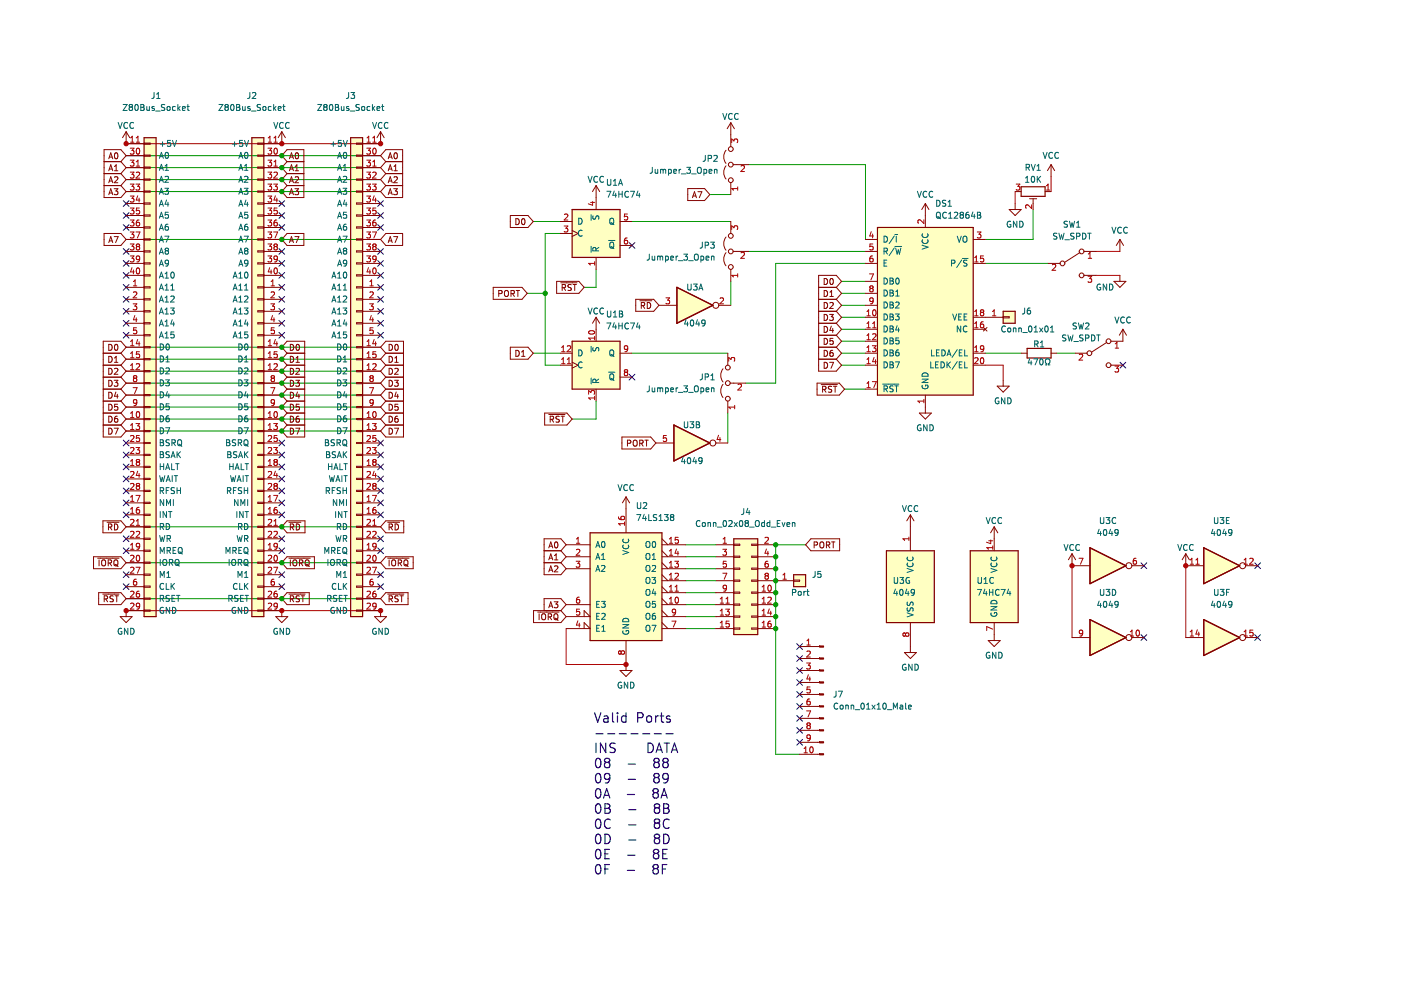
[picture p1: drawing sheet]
<svg xmlns="http://www.w3.org/2000/svg" width="297mm" height="210mm" viewBox="0 0 297 210" stroke-linecap="round" stroke-linejoin="round" font-family="sans-serif">
<path d="M.1 0h297v209.9h-297z" fill-rule="evenodd" fill="#fff" stroke="#fff" stroke-width=".21"/>
<g fill="#ffffc2" stroke="#ffffc2" stroke-width=".25">
<path d="M155.6 114.2h5.1v20.3h-5.1z" fill-rule="evenodd"/>
<path d="M125.1 113h15.2v22.8h-15.2z" fill-rule="evenodd"/>
<path d="M168.3 121.9h2.5v2.5h-2.5z" fill-rule="evenodd"/>
<path d="M187.9 116.8h10.2v15.2h-10.2z" fill-rule="evenodd"/>
<path d="M205.7 116.8h10.2v15.2h-10.2z" fill-rule="evenodd"/>
<path d="M212.7 66h2.5v2.5h-2.5z" fill-rule="evenodd"/>
<path d="M186 48.2h20.3v35.6h-20.3z" fill-rule="evenodd"/>
<path d="M121.3 44.4h10.2v10.2h-10.2z" fill-rule="evenodd"/>
<path d="M121.3 72.3h10.2v10.2h-10.2z" fill-rule="evenodd"/>
<path d="M30.6 29.2h2.5v101.5h-2.5z" fill-rule="evenodd"/>
<path d="M53.4 29.2h2.5v101.5h-2.5z" fill-rule="evenodd"/>
<path d="M74.3 29.2h2.6v101.5h-2.6z" fill-rule="evenodd"/>
</g>
<g fill="#ffffc2" stroke="#ffffc2" stroke-width=".21">
<path d="M255.2 116.1l7.6 3.8-7.6 3.9z"/>
<path d="M255.2 131.4l7.6 3.8-7.6 3.8z"/>
<path d="M231.1 116.1l7.6 3.8-7.6 3.9z"/>
<path d="M231.1 131.4l7.6 3.8-7.6 3.8z"/>
<path d="M143.5 60.9l7.6 3.8-7.6 3.8z"/>
<path d="M142.9 90.1l7.6 3.8-7.6 3.8z"/>
</g>
<g fill="none" stroke="#840000" stroke-width=".25">
<path d="M30.6 29.2h2.5v101.5h-2.5zM53.4 29.2h2.5v101.5h-2.5zM74.3 29.2h2.6v101.5h-2.6zM216.5 39.6h5.1v2h-5.1zM121.3 44.4h10.2v10.2h-10.2zM186 48.2h20.3v35.6h-20.3zM121.3 72.3h10.2v10.2h-10.2zM143.5 60.9l7.6 3.8-7.6 3.8zM212.7 66h2.5v2.5h-2.5zM217.8 73.9h5v2h-5zM142.9 90.1l7.6 3.8-7.6 3.8zM125.1 113h15.2v22.8h-15.2z"/>
<path d="M155.6 114.2h5.1v20.3h-5.1zM187.9 116.8h10.2v15.2h-10.2zM205.7 116.8h10.2v15.2h-10.2zM231.1 116.1l7.6 3.8-7.6 3.9zM255.2 116.1l7.6 3.8-7.6 3.9zM168.3 121.9h2.5v2.5h-2.5zM231.1 131.4l7.6 3.8-7.6 3.8zM255.2 131.4l7.6 3.8-7.6 3.8z"/>
</g>
<g fill="none" stroke="#000084" stroke-width=".21">
<path d="M26.1 57.8l1.3 1.2M26.1 52.7l1.3 1.2M26.1 47.6l1.3 1.2M26.1 45.1l1.3 1.2M26.1 55.2l1.3 1.3M26.1 42.5l1.3 1.3M27.4 57.8l-1.3 1.2M27.4 52.7l-1.3 1.2M27.4 47.6l-1.3 1.2M27.4 45.1l-1.3 1.2M27.4 55.2l-1.3 1.3M27.4 42.5l-1.3 1.3"/>
<path d="M59.1 57.8l1.3 1.2M59.1 52.7l1.3 1.2M59.1 55.2l1.3 1.3M59.1 45.1l1.3 1.2M59.1 42.5l1.3 1.3M59.1 47.6l1.3 1.2M60.4 57.8l-1.3 1.2M60.4 52.7l-1.3 1.2M60.4 55.2l-1.3 1.3M60.4 45.1l-1.3 1.2M60.4 42.5l-1.3 1.3M60.4 47.6l-1.3 1.2"/>
<path d="M80.1 42.5l1.2 1.3M80.1 45.1l1.2 1.2M80.1 57.8l1.2 1.2M80.1 55.2l1.2 1.3M80.1 52.7l1.2 1.2M80.1 47.6l1.2 1.2M81.3 42.5l-1.2 1.3M81.3 45.1l-1.2 1.2M81.3 57.8l-1.2 1.2M81.3 55.2l-1.2 1.3M81.3 52.7l-1.2 1.2M81.3 47.6l-1.2 1.2"/>
<path d="M133.4 51.4l1.2 1.2M134.6 51.4l-1.2 1.2M26.1 70.5l1.3 1.2M26.1 65.4l1.3 1.2M26.1 62.9l1.3 1.2M26.1 60.3l1.3 1.2M26.1 67.9l1.3 1.3M27.4 70.5l-1.3 1.2M27.4 65.4l-1.3 1.2M27.4 62.9l-1.3 1.2M27.4 60.3l-1.3 1.2M27.4 67.9l-1.3 1.3"/>
<path d="M59.1 65.4l1.3 1.2M59.1 60.3l1.3 1.2M59.1 67.9l1.3 1.3M59.1 62.9l1.3 1.2M59.1 70.5l1.3 1.2M60.4 67.9l-1.3 1.3M60.4 70.5l-1.3 1.2M60.4 65.4l-1.3 1.2M60.4 60.3l-1.3 1.2M60.4 62.9l-1.3 1.2M80.1 60.3l1.2 1.2M80.1 67.9l1.2 1.3"/>
<path d="M80.1 65.4l1.2 1.2M80.1 62.9l1.2 1.2M80.1 70.5l1.2 1.2M81.3 60.3l-1.2 1.2M81.3 67.9l-1.2 1.3M81.3 65.4l-1.2 1.2M81.3 62.9l-1.2 1.2M81.3 70.5l-1.2 1.2M133.4 79.4l1.2 1.2M134.6 79.4l-1.2 1.2M237.5 76.8l1.2 1.2M238.7 76.8l-1.2 1.2"/>
<path d="M26.1 98.4l1.3 1.2M26.1 95.9l1.3 1.2M26.1 93.3l1.3 1.2M27.4 98.4l-1.3 1.2M27.4 93.3l-1.3 1.2M27.4 95.9l-1.3 1.2M59.1 98.4l1.3 1.2M59.1 93.3l1.3 1.2M59.1 95.9l1.3 1.2M60.4 98.4l-1.3 1.2M60.4 93.3l-1.3 1.2M60.4 95.9l-1.3 1.2"/>
<path d="M80.1 95.9l1.2 1.2M80.1 98.4l1.2 1.2M80.1 93.3l1.2 1.2M81.3 95.9l-1.2 1.2M81.3 98.4l-1.2 1.2M81.3 93.3l-1.2 1.2M26.1 113.6l1.3 1.2M26.1 116.2l1.3 1.2M26.1 108.5l1.3 1.3M26.1 100.9l1.3 1.3M26.1 106l1.3 1.2M26.1 103.5l1.3 1.2"/>
<path d="M27.4 113.6l-1.3 1.2M27.4 116.2l-1.3 1.2M27.4 108.5l-1.3 1.3M27.4 100.9l-1.3 1.3M27.4 106l-1.3 1.2M27.4 103.5l-1.3 1.2M59.1 113.6l1.3 1.2M59.1 103.5l1.3 1.2M59.1 106l1.3 1.2M59.1 116.2l1.3 1.2M59.1 108.5l1.3 1.3M59.1 100.9l1.3 1.3"/>
<path d="M60.4 113.6l-1.3 1.2M60.4 103.5l-1.3 1.2M60.4 106l-1.3 1.2M60.4 116.2l-1.3 1.2M60.4 108.5l-1.3 1.3M60.4 100.9l-1.3 1.3M80.1 106l1.2 1.2M80.1 103.5l1.2 1.2M80.1 113.6l1.2 1.2M80.1 116.2l1.2 1.2M80.1 108.5l1.2 1.3M80.1 100.9l1.2 1.3"/>
<path d="M81.3 106l-1.2 1.2M81.3 103.5l-1.2 1.2M81.3 113.6l-1.2 1.2M81.3 116.2l-1.2 1.2M81.3 108.5l-1.2 1.3M81.3 100.9l-1.2 1.3M241.9 119.3l1.2 1.3M243.1 119.3l-1.2 1.3M266 119.3l1.2 1.3M267.2 119.3l-1.2 1.3M26.1 121.2l1.3 1.3M26.1 123.8l1.3 1.2"/>
<path d="M27.4 121.2l-1.3 1.3M27.4 123.8l-1.3 1.2M59.1 121.2l1.3 1.3M59.1 123.8l1.3 1.2M60.4 121.2l-1.3 1.3M60.4 123.8l-1.3 1.2M80.1 121.2l1.2 1.3M80.1 123.8l1.2 1.2M81.3 121.2l-1.2 1.3M81.3 123.8l-1.2 1.2M168.9 139l1.2 1.2M168.9 136.5l1.2 1.2"/>
<path d="M170.1 139l-1.2 1.2M170.1 136.5l-1.2 1.2M241.9 134.6l1.2 1.2M243.1 134.6l-1.2 1.2M266 134.6l1.2 1.2M267.2 134.6l-1.2 1.2M168.9 141.6l1.2 1.2M168.9 144.1l1.2 1.2M168.9 146.6l1.2 1.2M168.9 149.2l1.2 1.2M168.9 151.7l1.2 1.2M168.9 154.2l1.2 1.3"/>
<path d="M168.9 156.8l1.2 1.2M170.1 141.6l-1.2 1.2M170.1 144.1l-1.2 1.2M170.1 146.6l-1.2 1.2M170.1 149.2l-1.2 1.2M170.1 151.7l-1.2 1.2M170.1 154.2l-1.2 1.3M170.1 156.8l-1.2 1.2"/>
</g>
<g fill="none" stroke="#009600" stroke-width=".21">
<path d="M26.7 38.1h54M26.7 35.5h54M26.7 33h54M158.7 34.9h24.8v15.9M26.7 50.8h54M26.7 40.6h54M113.1 47h5.7M118.8 49.5h-3.2v27.9h3.2M126.4 57.1v3.8h-2.6M134 47h20.9M150.5 41.3h4.4M154.9 59.7v5"/>
<path d="M158.7 53.3h24.8M178.4 59.7h5.1M183.5 55.8h-19v25.4h-6.4M208.9 55.8h13.3M219 44.4v6.4h-10.1M26.7 76.2h54M26.7 73.6h54M26.7 78.7h54M111.8 62.2h3.8M113.1 74.9h5.7M134 74.9h20.3M178.4 77.4h5.1"/>
<path d="M178.4 62.2h5.1M178.4 74.9h5.1M178.4 64.7h5.1M178.4 72.3h5.1M178.4 69.8h5.1M178.4 67.3h5.1M208.9 74.9h7.6M224.1 74.9h3.8M26.7 88.8h54M26.7 81.2h54M26.7 91.4h54M26.7 83.8h54"/>
<path d="M26.7 86.3h54M126.4 85v3.8h-5.1M154.3 87.6v6.3M179.1 82.5h4.4M26.7 119.3h54M26.7 111.7h54M145.4 115.5h6.4M145.4 118h6.4M170.8 115.5h-6.3v44.4h5M26.7 126.9h54M145.4 130.7h6.4M145.4 133.3h6.4"/>
<path d="M145.4 128.2h6.4M145.4 120.6h6.4M145.4 125.7h6.4M145.4 123.1h6.4"/>
</g>
<path d="M26.7 30.5h54M222.8 37.4v3.2M215.2 40.6v2.6M232.4 58.4h5M232.4 53.3h5M208.9 77.4h3.8v3.2M227.3 119.9v15.3M251.4 119.9v15.3M26.7 129.5h54M120 133.3v7.6h12.7" fill="none" stroke="#c20000" stroke-width=".21"/>
<g fill="none" stroke="#0000c2" stroke-width=".25">
<path d="M126.1 151.1l.6 2 .7-2M126.3 155.6h1.6M126.3 157.6v2M128.1 151.9h.7l.1 1.2M128.4 157.6v2l-1.1-2v2M128.8 155.6h1.5M128.9 152.3l-.6 .1a.39 .39 0 0 0-.3 .3 .39 .39 0 0 0 .3 .4l.6-.1M129.9 151.1v1.7l.3 .3M130.4 157.7l-.7-.1-.3 .2v.5l.9 .4 .1 .5-.3 .4-.8-.1M130.9 151.1v.2M130.9 151.8v1.3M131.3 155.6h1.5"/>
<path d="M132.7 151.9l-.5-.1-.4 .4v.5l.2 .3h.7M132.7 151.1v2M133.8 155.6h1.5M135.2 152.2l1-.1 .1-.3-.1-.5-.2-.2h-.8v2M136.2 155.6h1.6M137.3 151.9l.5-.1 .4 .4v.5l-.4 .4-.5-.1-.2-.3v-.5zM137.4 157.6a1.01 1.01 0 0 1 1.1 1 1.01 1.01 0 0 1-1.1 1zM138.7 155.6h1.5M139 151.8v1.3M139.1 159.6l.7-2 .6 2M139.3 159h.9M139.6 151.8l-.4 .1-.2 .3"/>
<path d="M140 151.8h.7M140.2 151.1v1.7l.1 .2 .4 .1M140.8 157.6h1.2M141.2 155.6h1.5M141.4 157.6v2M142.1 151.9l-.5-.1-.3 .3 .1 .3 .7 .2v.4h-.8M142.3 159.6l.7-2 .7 2M142.5 159h1M126.4 161l.5-.2a1.25 1.25 0 0 1 0 2l-.4-.1-.2-.3v-.9zM126.4 164.2l.5-.2a1.25 1.25 0 0 1 0 2l-.4-.1-.2-.3v-.8zM126.4 167.4l.5-.2a1.25 1.25 0 0 1 0 2l-.4-.1-.2-.3v-.8zM126.4 170.6l.5-.2a1.25 1.25 0 0 1 0 2l-.4-.1-.2-.2v-.9z"/>
<path d="M126.4 173.8l.5-.1a1.25 1.25 0 0 1 0 2l-.4-.1-.2-.3v-.9zM126.4 177.1l.5-.2a1.25 1.25 0 0 1 0 2l-.4-.1-.2-.3v-.9zM128 169.2l.6-2 .7 2M128.2 168.6h.9M128.3 176.9a1.01 1.01 0 0 1 1.1 1 1.01 1.01 0 0 1-1.1 1zM128.3 170.4h.6l.3 .2 .1 .4-.4 .4a.53 .53 0 0 1 .5 .5 .53 .53 0 0 1-.4 .5h-.7zM128.3 171.4h.6M128.5 161.6l-.3-.3 .3-.5h.4l.4 .4-.4 .4M128.5 161.6l-.3 .4v.4l.3 .4h.4l.4-.4-.1-.6-.3-.2M128.5 161.6h.4M129.3 164.9l-.4 .3-.6-.1-.1-.2v-.5l.1-.3 .6-.1 .3 .2a1.32 1.32 0 0 1-.5 1.8h-.4M129.4 173.8a.8 .8 0 0 0-1 0 .8 .8 0 0 0-.2 1 .75 .75 0 0 0 .3 .8 .75 .75 0 0 0 .9-.1"/>
<path d="M133 168.5h1.5M133.2 162h1.5M133.2 165.2h1.5M133.3 171.7h1.5M133.3 174.9h1.5M133.3 178.1h1.5M138.8 168.1l-.4-.4 .4-.5h.4l.4 .4-.4 .5M138.8 168.1l-.4 .4v.3l.4 .4 .6-.1 .2-.3-.1-.5-.3-.2M138.8 168.1h.4M139 161.6l-.4-.3 .4-.5h.4l.4 .4-.4 .4M139 161.6l-.4 .4v.4l.4 .4h.4l.4-.4-.1-.6-.3-.2M139 161.6h.4"/>
<path d="M139 164.9l-.4-.4 .4-.5h.4l.4 .4-.4 .5M139 164.9l-.4 .3v.4l.4 .4h.4l.4-.4-.1-.6-.3-.1M139 164.9h.4M139.1 174.5l-.4-.4 .4-.4h.4l.4 .3-.4 .5M139.1 171.3l-.4 .4v.4l.4 .3 .6-.1 .2-.2v-.4l-.4-.4M139.1 174.5l-.4 .4v.4l.4 .4 .6-.1 .2-.3v-.4l-.4-.4M139.1 171.3l-.4-.4 .4-.5h.4l.4 .4-.4 .5M139.1 177.7l-.4-.4 .4-.4h.4l.4 .4-.4 .4M139.1 177.7l-.4 .4v.4l.4 .4 .6-.1 .2-.3v-.4l-.4-.4M139.1 171.3h.4M139.1 174.5h.4M139.1 177.7h.4"/>
<path d="M140.1 169.2l.7-2 .7 2M140.3 168.6h1M140.7 170.4h.7l.3 .2 .1 .4-.4 .4a.53 .53 0 0 1 .5 .5 .53 .53 0 0 1-.4 .5h-.8zM140.7 171.4h.7M140.7 176.9a1.01 1.01 0 0 1 1.2 1 1.01 1.01 0 0 1-1.2 1zM140.9 161.6l-.4-.3 .4-.5h.4l.4 .4-.4 .4M140.9 161.6l-.4 .4v.4l.4 .4 .6-.1 .2-.3v-.4l-.4-.4M140.9 161.6h.4M141.7 164.9l-.4 .3-.6-.1-.2-.2v-.5l.2-.3 .6-.1 .3 .2a1.32 1.32 0 0 1-.5 1.8h-.4M141.9 173.8a.8 .8 0 0 0-1 0 .8 .8 0 0 0-.3 1 .75 .75 0 0 0 .4 .8 .75 .75 0 0 0 .9-.1M126.4 180.3l.5-.2a1.25 1.25 0 0 1 0 2l-.4-.1-.2-.3v-.9zM126.4 183.5l.5-.2a1.25 1.25 0 0 1 0 2l-.4-.1-.2-.3v-.8z"/>
<path d="M128.3 181h.6M128.3 184.3h.6M129.2 180.1h-.9v2h.9M129.2 183.3h-.9v2M133 184.5h1.5M133.1 181.3h1.5M138.8 184.2l-.4-.4 .4-.5h.4l.4 .4-.4 .5M138.8 184.2l-.4 .3v.4l.4 .4 .6-.1 .2-.3-.1-.5-.3-.2M138.8 184.2h.4M138.9 180.9l-.4-.3 .4-.5h.4l.4 .4-.4 .4M138.9 180.9l-.4 .4v.4l.4 .4 .6-.1 .2-.3v-.4l-.4-.4M138.9 180.9h.4"/>
<path d="M140.4 184.3h.7M140.5 181h.7M141.4 183.3h-1v2M141.5 180.1h-1v2h1"/>
</g>
<g fill="none" stroke="#840000" stroke-width=".21">
<path d="M22.1 34.3h3.5M22.1 36.8h3.5M22.1 39.3h3.5M23.1 38.7l.4-1.2 .4 1.2M23.1 33.7l.4-1.3 .4 1.3M23.1 36.2l.4-1.3 .4 1.3M23.2 33.3h.6M23.2 35.8h.6M23.2 38.4h.6M24.3 36.2h.7M24.3 37.6l.5-.1 .2 .3-.8 .9h.8M24.3 35.3l.3-.4v1.3"/>
<path d="M24.4 32.5l.2-.1a.68 .68 0 0 1 .4 .6 .68 .68 0 0 1-.4 .7l-.3-.5zM25.6 36.8l1.1 1.3M25.6 34.3l1.1 1.2M25.6 39.3l1.1 1.3M26.7 33l-1.1-1.3h-3.5v10.2h3.5l1.1-1.3M26.7 38.1l-1.1 1.2M26.7 33l-1.1 1.3M26.7 35.5l-1.1 1.3M26.7 27.9v2.6h3.9M26.7 27.9l.8 1.3M26.7 27.9l-.7 1.3M26.7 33h3.9"/>
<path d="M26.7 35.5h3.9M26.7 38.1h3.9M30.6 30.3h1.2v.3h-1.2zM30.6 32.9h1.2v.2h-1.2zM30.6 35.4h1.2v.3h-1.2zM30.6 38h1.2v.2h-1.2zM54.7 38h1.2v.2h-1.2zM54.7 35.4h1.2v.3h-1.2zM54.7 32.9h1.2v.2h-1.2zM54.7 30.3h1.2v.3h-1.2zM55.9 33h3.8M55.9 35.5h3.8"/>
<path d="M55.9 38.1h3.8M59.7 33l1.2 1.3M59.7 33l1.2-1.3h3.5v10.2h-3.5l-1.2-1.3M59.7 38.1l1.2 1.2M59.7 35.5l1.2 1.3M59.7 27.9v2.6h-3.8M59.7 27.9l-.7 1.3M59.7 27.9l.8 1.3M60.9 34.3h3.5M60.9 36.8h3.5M60.9 39.3h3.5M60.9 39.3l-1.2 1.3"/>
<path d="M60.9 36.8l-1.2 1.3M60.9 34.3l-1.2 1.2M61.4 33.7l.4-1.3 .4 1.3M61.4 38.7l.4-1.2 .4 1.2M61.4 36.2l.4-1.3 .4 1.3M61.5 33.3h.6M61.5 35.8h.6M61.5 38.4h.6M62.6 35.3l.3-.4v1.3M62.6 37.6l.5-.1 .2 .3-.8 .9h.8M62.6 36.2h.7M62.7 32.5l.2-.1a.68 .68 0 0 1 .4 .6 .68 .68 0 0 1-.4 .7l-.3-.5z"/>
<path d="M75.6 38h1.3v.2h-1.3zM75.6 35.4h1.3v.3h-1.3zM75.6 32.9h1.3v.2h-1.3zM75.6 30.3h1.3v.3h-1.3zM76.9 33h3.8M76.9 35.5h3.8M76.9 38.1h3.8M80.7 33l1.1-1.3h3.6v10.2h-3.6l-1.1-1.3M80.7 33l1.1 1.3M80.7 35.5l1.1 1.3M80.7 38.1l1.1 1.2M80.7 27.9v2.6h-3.8"/>
<path d="M80.7 27.9l-.8 1.3M80.7 27.9l.7 1.3M81.8 34.3h3.6M81.8 36.8h3.6M81.8 34.3l-1.1 1.2M81.8 39.3h3.6M81.8 36.8l-1.1 1.3M81.8 39.3l-1.1 1.3M82.3 33.7l.4-1.3 .5 1.3M82.3 36.2l.4-1.3 .5 1.3M82.3 38.7l.4-1.2 .5 1.2M82.4 33.3h.6"/>
<path d="M82.4 35.8h.6M82.4 38.4h.6M83.5 35.3l.4-.4v1.3M83.5 37.6l.5-.1 .2 .3-.7 .9h.7M83.5 36.2h.7M83.6 32.5l.2-.1a.68 .68 0 0 1 .5 .6 .68 .68 0 0 1-.5 .7l-.3-.5zM126.4 39.3v5.1M126.4 39.3l-.8 1.3M126.4 39.3l.7 1.3M145.8 40h3.6l1.1 1.3-1.1 1.2h-3.6zM153.9 35.2a2.26 2.26 0 0 0 0 2.8M153.9 31.9a2.26 2.26 0 0 0 0 2.8"/>
<path d="M154.9 26v5.1M154.9 38.7v2.6M154.9 26l-.7 1.3M154.9 26l.8 1.3M155.4 34.9h3.3M222.8 34.9l-.7 1.3M222.8 34.9v2.5M222.8 34.9l.8 1.3M22.1 49.5h3.5l1.1 1.3-1.1 1.2h-3.5zM23.1 51.4l.4-1.2 .4 1.2M23.1 41.3l.4-1.3 .4 1.3M23.2 51.1h.6"/>
<path d="M23.2 40.9h.6M24.2 50.2h.9l-.6 1.2M24.2 40h.8l-.4 .5 .3 .1v.6l-.1 .1-.6-.1M26.7 45.7h3.9M26.7 48.2h3.9M26.7 58.4h3.9M26.7 53.3h3.9M26.7 55.8h3.9M26.7 50.8h3.9M26.7 40.6h3.9M26.7 43.2h3.9M30.6 40.5h1.2v.2h-1.2z"/>
<path d="M30.6 43h1.2v.3h-1.2zM30.6 45.6h1.2v.2h-1.2zM30.6 48.1h1.2v.3h-1.2zM30.6 50.6h1.2v.3h-1.2zM30.6 53.2h1.2v.2h-1.2zM30.6 55.7h1.2v.3h-1.2zM30.6 58.3h1.2v.2h-1.2zM54.7 40.5h1.2v.2h-1.2zM54.7 58.3h1.2v.2h-1.2zM54.7 55.7h1.2v.3h-1.2zM54.7 53.2h1.2v.2h-1.2zM54.7 50.6h1.2v.3h-1.2z"/>
<path d="M54.7 48.1h1.2v.3h-1.2zM54.7 45.6h1.2v.2h-1.2zM54.7 43h1.2v.3h-1.2zM55.9 45.7h3.8M55.9 48.2h3.8M55.9 58.4h3.8M55.9 53.3h3.8M55.9 55.8h3.8M55.9 50.8h3.8M55.9 40.6h3.8M55.9 43.2h3.8M60.9 49.5h3.5v2.5h-3.5l-1.2-1.2z"/>
<path d="M61.4 51.4l.4-1.2 .4 1.2M61.4 41.3l.4-1.3 .4 1.3M61.5 51.1h.6M61.5 40.9h.6M62.5 40h.8l-.4 .5 .3 .1v.6l-.1 .1-.6-.1M62.5 50.2h.9l-.6 1.2M75.6 40.5h1.3v.2h-1.3zM75.6 58.3h1.3v.2h-1.3zM75.6 55.7h1.3v.3h-1.3zM75.6 53.2h1.3v.2h-1.3zM75.6 50.6h1.3v.3h-1.3zM75.6 48.1h1.3v.3h-1.3z"/>
<path d="M75.6 45.6h1.3v.2h-1.3zM75.6 43h1.3v.3h-1.3zM76.9 45.7h3.8M76.9 48.2h3.8M76.9 58.4h3.8M76.9 53.3h3.8M76.9 55.8h3.8M76.9 50.8h3.8M76.9 40.6h3.8M76.9 43.2h3.8M81.8 49.5h3.6v2.5h-3.6l-1.1-1.2zM82.3 51.4l.4-1.2 .5 1.2"/>
<path d="M82.3 41.3l.4-1.3 .5 1.3M82.4 51.1h.6M82.4 40.9h.6M83.5 50.2h.8l-.5 1.2M83.5 40h.7l-.4 .5 .4 .1v.6l-.2 .1-.5-.1M108.2 45.7h3.7l1.2 1.3-1.2 1.2h-3.7zM109.4 46.4a.64 .64 0 0 1 .7 .6 .64 .64 0 0 1-.7 .6zM110.7 46.5l.2-.1a.68 .68 0 0 1 .4 .6 .68 .68 0 0 1-.4 .6l-.3-.5zM118 59.7h4.7l1.1 1.2-1.1 1.3h-4.7zM118.8 49.5h2.5M118.8 47h2.5M118.9 60h3.4"/>
<path d="M121.3 48.9l1.3 .6-1.3 .6M126.4 54.6v2.5M131.5 52h2.5M131.5 47h2.5M146.8 41.9l.4-1.3 .5 1.3M146.9 41.6h.6M148 40.6h.8l-.5 1.3M153.9 53.6a2.26 2.26 0 0 0 0 2.8M153.9 50.3a2.26 2.26 0 0 0 0 2.8M154.9 47v2.5M154.9 57.1v2.6M155.4 53.3h3.3"/>
<path d="M174.7 59.1a.64 .64 0 0 1 .8 .6 .64 .64 0 0 1-.8 .6zM176.1 59.2l.2-.1a.68 .68 0 0 1 .4 .6 .68 .68 0 0 1-.4 .6l-.4-.5zM183.5 59.7h2.5M183.5 53.3h2.5M183.5 55.8h2.5M183.5 50.8h2.5M196.2 43.2v5M196.2 43.2l-.8 1.2M196.2 43.2l.8 1.2M206.3 55.8h2.6M206.3 50.8h2.6M214 44.4h2.5l-1.3 1.3z"/>
<path d="M215.2 40.6h1.3M215.2 43.2v1.2M218.3 42.1h1.5M219 42.1v2.3M221.6 40.6h1.2M222.2 55.8h2.6M228.9 53.6l-3.1 2M229.8 58.4h2.6M229.8 53.3h2.6M236.2 59.7h2.5l-1.3 1.2zM237.4 50.8v2.5M237.4 58.4v1.3"/>
<path d="M237.4 50.8l-.7 1.2M237.4 50.8l.8 1.2M21.9 80h3.7M21.9 77.4h3.7M21.9 74.9h3.7M23.1 75.6a.64 .64 0 0 1 .7 .6 .64 .64 0 0 1-.7 .6zM23.1 73a.64 .64 0 0 1 .7 .6 .64 .64 0 0 1-.7 .7zM23.1 78.1a.64 .64 0 0 1 .7 .6 .64 .64 0 0 1-.7 .7zM24.3 76.8h.7M24.3 78.2l.5-.1 .2 .4-.8 .9h.8M24.3 75.9l.3-.3v1.2M24.4 73.1l.2-.1a.68 .68 0 0 1 .4 .6 .68 .68 0 0 1-.4 .7l-.3-.5z"/>
<path d="M25.6 74.9l1.1 1.3M25.6 77.4l1.1 1.3M25.6 80l1.1 1.2M26.7 60.9h3.9M26.7 63.5h3.9M26.7 73.6l-1.1-1.3h-3.7v20.4h3.7l1.1-1.3M26.7 73.6h3.9M26.7 76.2h3.9M26.7 66h3.9M26.7 78.7h3.9M26.7 68.5h3.9M26.7 71.1h3.9"/>
<path d="M26.7 76.2l-1.1 1.2M26.7 73.6l-1.1 1.3M26.7 78.7l-1.1 1.3M30.6 60.8h1.2v.3h-1.2zM30.6 63.3h1.2v.3h-1.2zM30.6 65.9h1.2v.2h-1.2zM30.6 68.4h1.2v.3h-1.2zM30.6 71h1.2v.2h-1.2zM30.6 73.5h1.2v.2h-1.2zM30.6 76h1.2v.3h-1.2zM30.6 78.6h1.2v.2h-1.2zM54.7 78.6h1.2v.2h-1.2z"/>
<path d="M54.7 76h1.2v.3h-1.2zM54.7 73.5h1.2v.2h-1.2zM54.7 71h1.2v.2h-1.2zM54.7 68.4h1.2v.3h-1.2zM54.7 65.9h1.2v.2h-1.2zM54.7 63.3h1.2v.3h-1.2zM54.7 60.8h1.2v.3h-1.2zM55.9 60.9h3.8M55.9 63.5h3.8M55.9 73.6h3.8M55.9 76.2h3.8M55.9 66h3.8"/>
<path d="M55.9 78.7h3.8M55.9 68.5h3.8M55.9 71.1h3.8M59.7 73.6l1.2-1.3h3.7v20.4h-3.7l-1.2-1.3M59.7 76.2l1.2 1.2M59.7 73.6l1.2 1.3M59.7 78.7l1.2 1.3M60.9 80h3.7M60.9 80l-1.2 1.2M60.9 77.4h3.7M60.9 74.9h3.7M60.9 74.9l-1.2 1.3"/>
<path d="M60.9 77.4l-1.2 1.3M61.6 73a.64 .64 0 0 1 .7 .6 .64 .64 0 0 1-.7 .7zM61.6 75.6a.64 .64 0 0 1 .7 .6 .64 .64 0 0 1-.7 .6zM61.6 78.1a.64 .64 0 0 1 .7 .6 .64 .64 0 0 1-.7 .7zM62.8 78.2l.4-.1 .3 .4-.8 .9h.8M62.8 76.8h.7M62.8 75.9l.3-.3v1.2M62.9 73.1l.2-.1a.68 .68 0 0 1 .4 .6 .68 .68 0 0 1-.4 .7l-.3-.5zM75.6 78.6h1.3v.2h-1.3zM75.6 76h1.3v.3h-1.3zM75.6 73.5h1.3v.2h-1.3zM75.6 71h1.3v.2h-1.3z"/>
<path d="M75.6 68.4h1.3v.3h-1.3zM75.6 65.9h1.3v.2h-1.3zM75.6 63.3h1.3v.3h-1.3zM75.6 60.8h1.3v.3h-1.3zM76.9 60.9h3.8M76.9 63.5h3.8M76.9 73.6h3.8M76.9 76.2h3.8M76.9 66h3.8M76.9 78.7h3.8M76.9 68.5h3.8M76.9 71.1h3.8"/>
<path d="M80.7 73.6l1.1-1.3h3.7v20.4h-3.7l-1.1-1.3M80.7 78.7l1.1 1.3M80.7 76.2l1.1 1.2M80.7 73.6l1.1 1.3M81.8 80h3.7M81.8 77.4h3.7M81.8 74.9h3.7M81.8 77.4l-1.1 1.3M81.8 74.9l-1.1 1.3M81.8 80l-1.1 1.2M82.5 73a.64 .64 0 0 1 .7 .6 .64 .64 0 0 1-.7 .7zM82.5 75.6a.64 .64 0 0 1 .7 .6 .64 .64 0 0 1-.7 .6z"/>
<path d="M82.5 78.1a.64 .64 0 0 1 .7 .6 .64 .64 0 0 1-.7 .7zM83.7 78.2l.5-.1 .2 .4-.8 .9h.8M83.7 76.8h.7M83.7 75.9l.4-.3v1.2M83.8 73.1l.2-.1a.68 .68 0 0 1 .4 .6 .68 .68 0 0 1-.4 .7l-.3-.5zM104.6 60.9h6.1l1.1 1.3-1.1 1.3h-6.1zM105.7 62.3l.6-.1 .1-.5-.7-.1v1.3M107 61.8l.3-.2a.43 .43 0 0 1 .5 .4v.4a.42 .42 0 0 1-.4 .5 .42 .42 0 0 1-.4-.5zM108.2 73.6h3.7l1.2 1.3-1.2 1.3h-3.7zM108.3 62.3l.6-.1 .1-.5-.7-.1v1.3M108.6 62.3l.5 .6M109.4 74.3a.64 .64 0 0 1 .7 .6 .64 .64 0 0 1-.7 .7z"/>
<path d="M109.4 61.6h.8M109.8 61.6v1.3M110.6 74.6l.3-.3v1.3M110.6 75.6h.7M118.8 77.4h2.5M118.8 74.9h2.5M119.2 61l.6-.1 .1-.5-.7-.1v1.3M119.5 61l.4 .6M121.1 60.4l-.5-.1-.2 .3 .1 .3 .6 .2v.4h-.7M121.3 76.8l1.3 .6-1.3 .7M121.5 60.3h.7M121.9 60.3v1.3"/>
<path d="M126.4 67.3l-.8 1.2M126.4 67.3v5M126.4 67.3l.7 1.2M131.5 80h2.5M131.5 74.9h2.5M134.8 63.5h3.8l1.1 1.2-1.1 1.3h-3.8zM135.7 63.8h2.5M136 64.8l.6-.1v-.5l-.6-.1v1.3M136.3 64.8l.4 .6M137.2 64.1a.64 .64 0 0 1 .8 .7 .64 .64 0 0 1-.8 .6zM139.7 64.7h3.8M152.4 64.7h2.5"/>
<path d="M153.3 78.2a2.26 2.26 0 0 0 0 2.8M154.3 74.9v2.5M173.6 60.9h3.7M173.6 63.5h3.7M173.6 73.6h3.7M173.6 76.2h3.7M173.6 66h3.7M173.6 68.5h3.7M173.6 71.1h3.7M174.7 61.6a.64 .64 0 0 1 .8 .6 .64 .64 0 0 1-.8 .7zM174.7 74.3a.64 .64 0 0 1 .8 .6 .64 .64 0 0 1-.8 .7zM174.7 76.8a.64 .64 0 0 1 .8 .7 .64 .64 0 0 1-.8 .6z"/>
<path d="M174.7 71.7a.64 .64 0 0 1 .8 .7 .64 .64 0 0 1-.8 .6zM174.7 64.1a.64 .64 0 0 1 .8 .7 .64 .64 0 0 1-.8 .6zM174.7 66.7a.64 .64 0 0 1 .8 .6 .64 .64 0 0 1-.8 .6zM174.7 69.2a.64 .64 0 0 1 .8 .6 .64 .64 0 0 1-.8 .7zM175.9 76.8h.8l-.5 1.3M175.9 66.7h.8l-.4 .5 .3 .1v.5l-.2 .1-.5-.1M175.9 62.9h.8M175.9 64.2l.5-.1 .3 .4-.8 .9h.8M175.9 62l.4-.4v1.3M176.3 69.1l-.4 1h.8M176.6 74.3h-.4l-.2 .3-.1 .7 .3 .3 .4-.2v-.6h-.4l-.3 .2M176.6 69.6v.9"/>
<path d="M176.6 71.7h-.6l-.1 .6h.7v.6l-.2 .1-.5-.1M177.3 73.6l1.1 1.3-1.1 1.3M177.3 60.9l1.1-1.2-1.1-1.3h-3.7v20.3h3.7l1.1-1.3-1.1-1.2M177.3 60.9l1.1 1.3-1.1 1.3M177.3 63.5l1.1 1.2-1.1 1.3M177.3 66l1.1 1.3-1.1 1.2M177.3 71.1l1.1 1.2-1.1 1.3M177.3 68.5l1.1 1.3-1.1 1.3M183.5 77.4h2.5M183.5 74.9h2.5M183.5 72.3h2.5M183.5 62.2h2.5"/>
<path d="M183.5 64.7h2.5M183.5 67.3h2.5M183.5 69.8h2.5M206.3 77.4h2.6M206.3 74.9h2.6M206.3 67.3h6.4M206.3 69.8h2.6M208.5 69.4l.8 .8M209.3 69.4l-.8 .8M212.7 67.1h1.3v.3h-1.3zM216.5 74.9h1.3M222.8 74.9h1.3"/>
<path d="M227.9 74.9h2.6M234.7 72.6l-3.2 2M235.5 77.4h2.6M238.1 69.8v2.5h-2.6M238.1 69.8l-.8 1.3M238.1 69.8l.7 1.3M21.9 85h3.7M21.9 82.5h3.7M21.9 87.6h3.7M21.9 90.1h3.7M23.1 83.2a.64 .64 0 0 1 .7 .6 .64 .64 0 0 1-.7 .6zM23.1 80.6a.64 .64 0 0 1 .7 .7 .64 .64 0 0 1-.7 .6z"/>
<path d="M23.1 85.7a.64 .64 0 0 1 .7 .6 .64 .64 0 0 1-.7 .7zM23.1 88.2a.64 .64 0 0 1 .7 .7 .64 .64 0 0 1-.7 .6zM23.1 90.8a.64 .64 0 0 1 .7 .6 .64 .64 0 0 1-.7 .7zM24.2 80.6h.8l-.4 .5 .3 .1v.6l-.1 .1-.6-.1M24.2 90.8h.9l-.6 1.3M24.6 83.1l-.3 .9h.8M24.9 88.2l-.4 .1-.2 .2v.8l.2 .2 .4-.1v-.6l-.4-.1-.2 .3M24.9 83.6v.8M24.9 85.7h-.6v.6h.6v.6l-.1 .1-.5-.1M25.6 82.5l1.1 1.3M25.6 85l1.1 1.3M25.6 87.6l1.1 1.2"/>
<path d="M25.6 90.1l1.1 1.3M26.7 81.2h3.9M26.7 83.8h3.9M26.7 83.8l-1.1 1.2M26.7 81.2l-1.1 1.3M26.7 86.3l-1.1 1.3M26.7 88.8l-1.1 1.3M26.7 93.9h3.9M26.7 88.8h3.9M26.7 91.4h3.9M26.7 99h3.9M26.7 96.5h3.9"/>
<path d="M26.7 86.3h3.9M30.6 81.1h1.2v.3h-1.2zM30.6 86.2h1.2v.2h-1.2zM30.6 88.7h1.2v.3h-1.2zM30.6 83.6h1.2v.3h-1.2zM30.6 91.3h1.2v.2h-1.2zM30.6 93.8h1.2v.3h-1.2zM30.6 96.3h1.2v.3h-1.2zM30.6 98.9h1.2v.2h-1.2zM54.7 81.1h1.2v.3h-1.2zM54.7 86.2h1.2v.2h-1.2zM54.7 88.7h1.2v.3h-1.2z"/>
<path d="M54.7 98.9h1.2v.2h-1.2zM54.7 96.3h1.2v.3h-1.2zM54.7 93.8h1.2v.3h-1.2zM54.7 91.3h1.2v.2h-1.2zM54.7 83.6h1.2v.3h-1.2zM55.9 81.2h3.8M55.9 83.8h3.8M55.9 93.9h3.8M55.9 88.8h3.8M55.9 91.4h3.8M55.9 99h3.8M55.9 96.5h3.8"/>
<path d="M55.9 86.3h3.8M59.7 83.8l1.2 1.2M59.7 81.2l1.2 1.3M59.7 86.3l1.2 1.3M59.7 88.8l1.2 1.3M60.9 85h3.7M60.9 82.5h3.7M60.9 82.5l-1.2 1.3M60.9 87.6h3.7M60.9 85l-1.2 1.3M60.9 90.1h3.7M60.9 87.6l-1.2 1.2"/>
<path d="M60.9 90.1l-1.2 1.3M61.6 80.6a.64 .64 0 0 1 .7 .7 .64 .64 0 0 1-.7 .6zM61.6 83.2a.64 .64 0 0 1 .7 .6 .64 .64 0 0 1-.7 .6zM61.6 85.7a.64 .64 0 0 1 .7 .6 .64 .64 0 0 1-.7 .7zM61.6 88.2a.64 .64 0 0 1 .7 .7 .64 .64 0 0 1-.7 .6zM61.6 90.8a.64 .64 0 0 1 .7 .6 .64 .64 0 0 1-.7 .7zM62.7 80.6h.8l-.4 .5 .3 .1v.6l-.2 .1-.5-.1M62.7 90.8h.8l-.5 1.3M63.1 83.1l-.3 .9h.7M63.4 88.2l-.4 .1-.2 .2v.8l.2 .2 .4-.1v-.6l-.4-.1-.2 .3M63.4 83.6v.8M63.4 85.7h-.6v.6h.6v.6l-.2 .1-.4-.1"/>
<path d="M75.6 81.1h1.3v.3h-1.3zM75.6 86.2h1.3v.2h-1.3zM75.6 88.7h1.3v.3h-1.3zM75.6 98.9h1.3v.2h-1.3zM75.6 96.3h1.3v.3h-1.3zM75.6 93.8h1.3v.3h-1.3zM75.6 91.3h1.3v.2h-1.3zM75.6 83.6h1.3v.3h-1.3zM76.9 81.2h3.8M76.9 83.8h3.8M76.9 93.9h3.8M76.9 88.8h3.8"/>
<path d="M76.9 91.4h3.8M76.9 99h3.8M76.9 96.5h3.8M76.9 86.3h3.8M80.7 88.8l1.1 1.3M80.7 86.3l1.1 1.3M80.7 81.2l1.1 1.3M80.7 83.8l1.1 1.2M81.8 85h3.7M81.8 82.5h3.7M81.8 87.6h3.7M81.8 90.1h3.7"/>
<path d="M81.8 87.6l-1.1 1.2M81.8 85l-1.1 1.3M81.8 90.1l-1.1 1.3M81.8 82.5l-1.1 1.3M82.5 80.6a.64 .64 0 0 1 .7 .7 .64 .64 0 0 1-.7 .6zM82.5 83.2a.64 .64 0 0 1 .7 .6 .64 .64 0 0 1-.7 .6zM82.5 85.7a.64 .64 0 0 1 .7 .6 .64 .64 0 0 1-.7 .7zM82.5 88.2a.64 .64 0 0 1 .7 .7 .64 .64 0 0 1-.7 .6zM82.5 90.8a.64 .64 0 0 1 .7 .6 .64 .64 0 0 1-.7 .7zM83.6 80.6h.8l-.4 .5 .4 .1v.6l-.2 .1-.6-.1M83.6 90.8h.9l-.6 1.3M84 83.1l-.3 .9h.8"/>
<path d="M84.3 88.2l-.4 .1-.1 .2-.1 .8 .2 .2 .5-.1-.1-.6-.4-.1-.2 .3M84.3 83.6v.8M84.4 85.7h-.6l-.1 .6h.6l.1 .6-.2 .1-.5-.1M115.5 87.6h4.7l1.1 1.2-1.1 1.3h-4.7zM116.4 87.9h3.4M116.7 88.9l.6-.1v-.4l-.6-.2v1.3M117 88.9l.4 .6M118.6 88.3l-.5-.1-.2 .3 .1 .3 .5 .2v.4l-.6 .1M119 88.2h.7M119.3 88.2v1.3M126.4 82.5v2.5M131.9 92.7h6.1l1.1 1.2-1.1 1.3h-6.1z"/>
<path d="M133 94l.6-.1 .1-.5-.7-.1v1.3M134.3 93.5l.2-.2a.43 .43 0 0 1 .6 .4v.5a.42 .42 0 0 1-.4 .4 .42 .42 0 0 1-.5-.4zM135.6 94l.6-.1 .1-.5-.7-.1v1.3M135.9 94l.5 .6M136.7 93.3h.7M137.1 93.3v1.3M139.1 93.9h3.8M151.8 93.9h2.5M153.3 81.5a2.26 2.26 0 0 0 0 2.8M154.3 85v2.6M154.8 81.2h3.3M173.2 81.2h4.7l1.2 1.3-1.2 1.3h-4.7z"/>
<path d="M174.1 81.5h3.4M174.4 82.6l.6-.1 .1-.5-.7-.1v1.3M174.7 82.6l.4 .6M176.3 82l-.4-.1-.3 .2 .1 .3 .6 .3v.3l-.7 .1M176.7 81.9h.7M177.1 81.9v1.3M183.5 82.5h2.5M194.9 87.6h2.6l-1.3 1.2zM196.2 83.8v3.8M211.4 81.9h2.6l-1.3 1.2zM212.7 80.6v1.3M19.8 118h5.8l1.1 1.3-1.1 1.3h-5.8z"/>
<path d="M20.7 118.3h4.5M21 118.7v1.3M21.6 118.9l.3-.2a.43 .43 0 0 1 .5 .4v.5a.42 .42 0 0 1-.4 .4 .42 .42 0 0 1-.5-.4zM21.8 110.4h3.8l1.1 1.3-1.1 1.3h-3.8zM22.7 110.7h2.5M22.9 119.4l.6-.1 .1-.5-.7-.1v1.3M23 111.8l.6-.1 .1-.5-.7-.1v1.3M23.2 119.4l.5 .6M23.3 111.8l.4 .6M24.2 118.9l.2-.2a.43 .43 0 0 1 .6 .4v.5a.42 .42 0 0 1-.4 .4 .42 .42 0 0 1-.5-.4zM24.3 111.1a.64 .64 0 0 1 .7 .6 .64 .64 0 0 1-.7 .7zM24.4 119.7l.7 .4"/>
<path d="M26.7 116.8h3.9M26.7 114.2h3.9M26.7 119.3h3.9M26.7 109.2h3.9M26.7 106.6h3.9M26.7 111.7h3.9M26.7 101.5h3.9M26.7 104.1h3.9M30.6 101.4h1.2v.3h-1.2zM30.6 104h1.2v.2h-1.2zM30.6 106.5h1.2v.2h-1.2zM30.6 109h1.2v.3h-1.2z"/>
<path d="M30.6 111.6h1.2v.2h-1.2zM30.6 114.1h1.2v.3h-1.2zM30.6 116.6h1.2v.3h-1.2zM30.6 119.2h1.2v.2h-1.2zM54.7 119.2h1.2v.2h-1.2zM54.7 116.6h1.2v.3h-1.2zM54.7 114.1h1.2v.3h-1.2zM54.7 111.6h1.2v.2h-1.2zM54.7 109h1.2v.3h-1.2zM54.7 106.5h1.2v.2h-1.2zM54.7 104h1.2v.2h-1.2zM54.7 101.4h1.2v.3h-1.2z"/>
<path d="M55.9 116.8h3.8M55.9 114.2h3.8M55.9 119.3h3.8M55.9 109.2h3.8M55.9 106.6h3.8M55.9 111.7h3.8M55.9 101.5h3.8M55.9 104.1h3.8M60.9 118h5.8v2.6h-5.8l-1.2-1.3zM60.9 110.4h3.8v2.6h-3.8l-1.2-1.3zM61.3 118.3h4.5M61.3 110.7h2.5"/>
<path d="M61.6 111.8l.6-.1v-.5l-.6-.1v1.3M61.6 118.7v1.3M61.9 111.8l.4 .6M62.2 118.9l.2-.2a.43 .43 0 0 1 .5 .4v.5a.42 .42 0 0 1-.4 .4 .42 .42 0 0 1-.4-.4zM62.8 111.1a.64 .64 0 0 1 .8 .6 .64 .64 0 0 1-.8 .7zM63.5 119.4l.6-.1 .1-.5-.7-.1v1.3M63.8 119.4l.4 .6M64.8 118.9l.2-.2a.43 .43 0 0 1 .5 .4v.5a.42 .42 0 0 1-.4 .4 .42 .42 0 0 1-.4-.4zM64.9 119.7l.7 .4M75.6 119.2h1.3v.2h-1.3zM75.6 116.6h1.3v.3h-1.3zM75.6 114.1h1.3v.3h-1.3z"/>
<path d="M75.6 111.6h1.3v.2h-1.3zM75.6 109h1.3v.3h-1.3zM75.6 106.5h1.3v.2h-1.3zM75.6 104h1.3v.2h-1.3zM75.6 101.4h1.3v.3h-1.3zM76.9 116.8h3.8M76.9 114.2h3.8M76.9 119.3h3.8M76.9 109.2h3.8M76.9 106.6h3.8M76.9 111.7h3.8M76.9 101.5h3.8"/>
<path d="M76.9 104.1h3.8M81.8 118h5.8v2.6h-5.8l-1.1-1.3zM81.8 110.4h3.8v2.6h-3.8l-1.1-1.3zM82.2 118.3h4.5M82.2 110.7h2.5M82.5 111.8l.6-.1 .1-.5-.7-.1v1.3M82.5 118.7v1.3M82.8 111.8l.4 .6M83.1 118.9l.2-.2a.43 .43 0 0 1 .6 .4v.5a.42 .42 0 0 1-.4 .4 .42 .42 0 0 1-.5-.4zM83.8 111.1a.64 .64 0 0 1 .7 .6 .64 .64 0 0 1-.7 .7zM84.4 119.4l.6-.1 .1-.5-.7-.1v1.3M84.7 119.4l.5 .6"/>
<path d="M85.7 118.9l.2-.2a.43 .43 0 0 1 .6 .4v.5a.42 .42 0 0 1-.4 .4 .42 .42 0 0 1-.5-.4zM85.9 119.7l.6 .4M115.4 116.8h3.5M115.4 119.3h3.5M116.4 118.7l.4-1.3 .4 1.3M116.4 116.2l.4-1.3 .4 1.3M116.5 118.3h.6M116.5 115.8h.6M117.6 118.7h.7M117.6 117.8l.3-.4v1.3M117.7 115l.2-.1a.68 .68 0 0 1 .4 .6 .68 .68 0 0 1-.4 .7l-.3-.5zM118.9 116.8l1.1 1.2"/>
<path d="M118.9 119.3l1.1 1.3M120 115.5l-1.1-1.3h-3.5v7.7h3.5l1.1-1.3M120 118h5.1M120 118l-1.1 1.3M120 115.5l-1.1 1.3M120 115.5h5.1M132.7 105.4v7.6M132.7 105.4l-.7 1.2M132.7 105.4l.8 1.2M140.3 118h5.1M140.3 115.5h5.1M140.3 119.3l1.3 1.3"/>
<path d="M140.3 116.8l1.3 1.2M140.3 114.2l1.3 1.3M151.8 118h3.8M151.8 115.5h3.8M155.6 115.4h1.2v.2h-1.2zM155.6 117.9h1.2v.3h-1.2zM159.4 117.9h1.3v.3h-1.3zM159.4 115.4h1.3v.2h-1.3zM160.7 118h3.8M160.7 115.5h3.8M171.9 114.2h6.1v2.6h-6.1l-1.1-1.3zM172.6 115.6l.6-.1 .1-.5-.7-.1v1.3"/>
<path d="M173.9 115.1l.2-.2a.43 .43 0 0 1 .6 .4v.4a.42 .42 0 0 1-.5 .5 .42 .42 0 0 1-.4-.5zM175.2 115.6l.6-.1 .1-.5-.7-.1v1.3M175.5 115.6l.4 .6M176.3 114.9h.7M176.7 114.9v1.3M193 109.2l-.7 1.2M193 109.2v7.6M193 109.2l.8 1.2M210.8 111.7v5.1M210.8 111.7l-.8 1.3M210.8 111.7l.8 1.3M227.3 117.4v2.5h3.8"/>
<path d="M227.3 117.4l-.8 1.3M227.3 117.4l.8 1.3M240 119.9h2.5M251.4 117.4v2.5h3.8M251.4 117.4l-.8 1.3M251.4 117.4l.8 1.3M264.1 119.9h2.5M20.9 125.7h4.7l1.1 1.2-1.1 1.3h-4.7zM21.8 126h3.4M22.1 127l.6-.1 .1-.5-.7-.1v1.3M22.4 127l.4 .6M24 126.4l-.5-.1-.2 .3 .1 .3 .6 .2v.4h-.7"/>
<path d="M24.4 126.3h.7M24.8 126.3v1.3M25.5 130.7h2.5l-1.3 1.3zM26.7 126.9h3.9M26.7 121.9h3.9M26.7 124.4h3.9M30.6 129.5h-3.9v1.2M30.6 121.7h1.2v.3h-1.2zM30.6 124.3h1.2v.2h-1.2zM30.6 126.8h1.2v.3h-1.2zM30.6 129.3h1.2v.3h-1.2zM54.7 129.3h1.2v.3h-1.2z"/>
<path d="M54.7 126.8h1.2v.3h-1.2zM54.7 124.3h1.2v.2h-1.2zM54.7 121.7h1.2v.3h-1.2zM55.9 126.9h3.8M55.9 129.5h3.8v1.2M55.9 121.9h3.8M55.9 124.4h3.8M58.5 130.7h2.5l-1.3 1.3zM60.9 125.7h4.7v2.5h-4.7l-1.2-1.3zM61.3 126h3.4M61.6 127l.6-.1v-.5l-.6-.1v1.3M61.9 127l.4 .6"/>
<path d="M63.5 126.4h-.7v.4l.6 .2 .1 .4-.3 .2-.4-.1M63.9 126.3h.7M64.2 126.3v1.3M75.6 129.3h1.3v.3h-1.3zM75.6 126.8h1.3v.3h-1.3zM75.6 124.3h1.3v.2h-1.3zM75.6 121.7h1.3v.3h-1.3zM76.9 126.9h3.8M76.9 129.5h3.8v1.2M76.9 121.9h3.8M76.9 124.4h3.8M79.4 130.7h2.6l-1.3 1.3z"/>
<path d="M81.8 125.7h4.7v2.5h-4.7l-1.1-1.3zM82.2 126h3.4M82.5 127l.6-.1 .1-.5-.7-.1v1.3M82.8 127l.4 .6M84.4 126.4h-.6v.4l.5 .2 .1 .4-.2 .2-.5-.1M84.8 126.3h.7M85.2 126.3v1.3M114 129.8h4.5M114.3 130.1v1.3M114.9 130.3l.2-.2a.43 .43 0 0 1 .6 .5v.4a.42 .42 0 0 1-.4 .4 .42 .42 0 0 1-.5-.4zM116.2 130.8l.6-.1 .1-.4-.7-.2v1.3M116.4 128.9l.4-1.3 .4 1.3"/>
<path d="M116.4 121.2l.4-1.2 .4 1.2M116.5 128.5h.6M116.5 120.9h.6M116.5 130.8l.5 .6M117.5 127.6h.8l-.4 .5 .3 .1v.5l-.2 .2-.5-.2M117.6 120.1l.4-.1 .3 .3-.8 .9h.8M117.6 130.2l.1-.1a.43 .43 0 0 1 .6 .5v.4a.42 .42 0 0 1-.4 .4 .42 .42 0 0 1-.5-.4zM117.7 131.1l.6 .4M118.9 129.5h-5.8v2.5h5.8l1.1-1.3M118.9 129.5l1.1 1.2M120 128.2h5.1M120 128.2l-1.1-1.3h-3.5v2.6"/>
<path d="M120 128.2l-1.1 1.3M120 120.6h5.1M120 130.7h5.1l-1.3-1.2v1.2M120 133.3h5.1l-1.3-1.3v1.3M132.7 135.8v6.4M140.3 128.2h5.1M140.3 125.7h5.1M140.3 120.6h5.1M140.3 130.7h5.1M140.3 133.3h5.1M140.3 123.1h5.1M140.3 126.9l1.3 1.3"/>
<path d="M140.3 124.4l1.3 1.3M140.3 121.9l1.3 1.2M140.3 132l1.3 1.3M140.3 129.5l1.3 1.2M151.8 128.2h3.8M151.8 125.7h3.8M151.8 120.6h3.8M151.8 130.7h3.8M151.8 133.3h3.8M151.8 123.1h3.8M155.6 128.1h1.2v.2h-1.2zM155.6 120.5h1.2v.2h-1.2z"/>
<path d="M155.6 123h1.2v.2h-1.2zM155.6 125.5h1.2v.3h-1.2zM155.6 130.6h1.2v.3h-1.2zM155.6 133.1h1.2v.3h-1.2zM159.4 128.1h1.3v.2h-1.3zM159.4 133.1h1.3v.3h-1.3zM159.4 130.6h1.3v.3h-1.3zM159.4 125.5h1.3v.3h-1.3zM159.4 123h1.3v.2h-1.3zM159.4 120.5h1.3v.2h-1.3zM160.7 128.2h3.8M160.7 125.7h3.8"/>
<path d="M160.7 120.6h3.8M160.7 130.7h3.8M160.7 133.3h3.8M160.7 123.1h7.6M168.3 123h1.2v.2h-1.2zM169.5 139.6h4.3M169.5 137.1h4.3M191.7 138.4h2.6l-1.3 1.2zM193 132v6.4M209.5 135.8h2.6l-1.3 1.3zM210.8 132v3.8M227.3 135.2h3.8"/>
<path d="M240 135.2h2.5M251.4 135.2h3.8M264.1 135.2h2.5M131.5 142.2h2.5l-1.3 1.2zM169.5 159.9h4.3M169.5 157.4h4.3M169.5 154.9h4.3M169.5 152.3h4.3M169.5 149.8h4.3M169.5 147.2h4.3M169.5 144.7h4.3M169.5 142.2h4.3"/>
<circle cx="154.9" cy="31.6" r=".51"/>
<circle cx="154.9" cy="38.2" r=".51"/>
<circle cx="154.9" cy="34.9" r=".51"/>
<circle cx="154.9" cy="56.6" r=".51"/>
<circle cx="154.9" cy="53.3" r=".51"/>
<circle cx="154.9" cy="50" r=".51"/>
<circle cx="225.3" cy="55.8" r=".51"/>
<circle cx="229.3" cy="53.3" r=".51"/>
<circle cx="229.3" cy="58.4" r=".51"/>
<circle cx="151.8" cy="64.7" r=".63"/>
<circle cx="154.3" cy="77.9" r=".51"/>
<circle cx="231" cy="74.9" r=".51"/>
<circle cx="235" cy="72.3" r=".51"/>
<circle cx="235" cy="77.4" r=".51"/>
<circle cx="151.1" cy="93.9" r=".63"/>
<circle cx="154.3" cy="81.2" r=".51"/>
<circle cx="154.3" cy="84.5" r=".51"/>
<circle cx="239.3" cy="119.9" r=".63"/>
<circle cx="263.5" cy="119.9" r=".63"/>
<circle cx="239.3" cy="135.2" r=".63"/>
<circle cx="263.5" cy="135.2" r=".63"/>
</g>
<g fill="none" stroke="#a90000" stroke-width=".21">
<path d="M27.6 39h.8l-.4 .5 .3 .1v.6l-.1 .1-.6-.1M27.6 31.4h.8l-.4 .5 .3 .1v.6l-.1 .1-.6-.1M27.6 34h.8l-.4 .4 .3 .2v.5l-.1 .1-.6-.1M27.6 36.5h.8l-.4 .5 .3 .1v.5l-.1 .2-.6-.2M27.7 29.2l.3-.3v1.2M27.7 30.1h.7M28.8 39h.8l-.4 .5 .4 .1v.6l-.2 .1-.6-.1M28.9 36.6l.5-.1 .2 .4-.8 .9h.8M28.9 30.1h.7M28.9 29.2l.4-.3v1.2M28.9 34.3l.4-.3v1.2M28.9 35.2h.7"/>
<path d="M29 31.5l.2-.1a.68 .68 0 0 1 .4 .7 .68 .68 0 0 1-.4 .6l-.3-.5zM56.8 39h.8l-.4 .5 .3 .1v.6l-.1 .1-.6-.1M56.8 31.4h.8l-.4 .5 .3 .1v.6l-.1 .1-.6-.1M56.8 34h.8l-.4 .4 .3 .2v.5l-.1 .1-.6-.1M56.8 36.5h.8l-.4 .5 .3 .1v.5l-.1 .2-.6-.2M56.9 30.1h.7M56.9 29.2l.3-.3v1.2M58 39h.8l-.4 .5 .3 .1v.6l-.1 .1-.6-.1M58.1 30.1h.7M58.1 36.6l.5-.1 .2 .4-.8 .9h.8M58.1 35.2h.7M58.1 29.2l.3-.3v1.2"/>
<path d="M58.1 34.3l.3-.3v1.2M58.2 31.5l.2-.1a.68 .68 0 0 1 .4 .7 .68 .68 0 0 1-.4 .6l-.3-.5zM77.8 31.4h.7l-.4 .5 .4 .1v.6l-.2 .1-.5-.1M77.8 39h.7l-.4 .5 .4 .1v.6l-.2 .1-.5-.1M77.8 34h.7l-.4 .4 .4 .2v.5l-.2 .1-.5-.1M77.8 36.5h.7l-.4 .5 .4 .1v.5l-.2 .2-.5-.2M77.8 30.1h.7M77.8 29.2l.4-.3v1.2M79 39h.8l-.5 .5 .4 .1v.6l-.2 .1-.5-.1M79 36.6l.5-.1 .3 .4-.8 .9h.8M79 30.1h.8M79 35.2h.8"/>
<path d="M79 29.2l.4-.3v1.2M79 34.3l.4-.3v1.2M79.1 31.5l.2-.1a.68 .68 0 0 1 .5 .7 .68 .68 0 0 1-.5 .6l-.3-.5zM155.1 30.3v-.8l.5 .4 .1-.4h.6l.1 .2-.1 .6M156.4 39.6v.7M156.4 40h-1.3l.4 .3M157.1 35.2l.5-.1 .2 .4-.7 .9h.7M215.4 39h.8l-.4 .5 .4 .1v.6l-.2 .1-.6-.1M221.8 39.4l.4-.4v1.3M27.6 54.3h.8l-.4 .4 .3 .2v.5l-.1 .1-.6-.1M27.6 49.2h.8l-.4 .5 .3 .1v.5l-.1 .2-.6-.2M27.6 51.7h.8l-.4 .5 .3 .1v.6l-.1 .1-.6-.1"/>
<path d="M27.6 44.1h.8l-.4 .5 .3 .1v.6l-.1 .1-.6-.1M27.6 46.6h.8l-.4 .5 .3 .2v.5l-.1 .1-.6-.1M27.6 41.6h.8l-.4 .5 .3 .1v.5l-.1 .1-.6-.1M28 56.7l-.3 .9h.8M28.3 59.7l.3-.4v1.3M28.3 57.2v.9M28.8 49.2h.9l-.6 1.3M29 56.9l.2-.1a.68 .68 0 0 1 .4 .6 .68 .68 0 0 1-.4 .7l-.3-.5zM29.1 52.3l-.2-.3 .2-.3h.3l.2 .3-.2 .3M29.1 52.3l-.2 .2v.4l.2 .1h.3l.2-.2v-.3l-.2-.2M29.1 52.3h.3M29.2 41.5l-.3 .9h.8"/>
<path d="M29.5 46.6l-.4 .1-.2 .3v.7l.2 .2 .5-.1-.1-.6-.4-.1-.2 .3M29.5 42v.8M29.6 44.1h-.7v.6h.6l.1 .6-.2 .1-.5-.1M29.6 54.8l-.2 .3-.4-.1-.1-.6 .5-.1 .2 .2v.7l-.2 .3h-.4M56.8 54.3h.8l-.4 .4 .3 .2v.5l-.1 .1-.6-.1M56.8 49.2h.8l-.4 .5 .3 .1v.5l-.1 .2-.6-.2M56.8 51.7h.8l-.4 .5 .3 .1v.6l-.1 .1-.6-.1M56.8 44.1h.8l-.4 .5 .3 .1v.6l-.1 .1-.6-.1M56.8 46.6h.8l-.4 .5 .3 .2v.5l-.1 .1-.6-.1M56.8 41.6h.8l-.4 .5 .3 .1v.5l-.1 .1-.6-.1M57.2 56.7l-.3 .9h.8M57.5 59.7l.3-.4v1.3"/>
<path d="M57.5 57.2v.9M58 49.2h.9l-.6 1.3M58.2 56.9l.2-.1a.68 .68 0 0 1 .4 .6 .68 .68 0 0 1-.4 .7l-.3-.5zM58.3 52.3l-.2-.3 .2-.3h.3l.2 .3-.2 .3M58.3 52.3l-.2 .2v.4l.2 .1h.3l.2-.2v-.3l-.2-.2M58.3 52.3h.3M58.4 41.5l-.3 .9h.8M58.7 46.6l-.4 .1-.2 .3v.7l.2 .2 .4-.1v-.6l-.4-.1-.2 .3M58.7 42v.8M58.7 44.1h-.6v.6h.6v.6l-.1 .1-.5-.1M58.8 54.8l-.2 .3-.4-.1-.1-.6 .5-.1 .2 .2-.1 .7-.1 .3h-.4M77.8 54.3h.7l-.4 .4 .4 .2v.5l-.2 .1-.5-.1"/>
<path d="M77.8 49.2h.7l-.4 .5 .4 .1v.5l-.2 .2-.5-.2M77.8 51.7h.7l-.4 .5 .4 .1v.6l-.2 .1-.5-.1M77.8 44.1h.7l-.4 .5 .4 .1v.6l-.2 .1-.5-.1M77.8 46.6h.7l-.4 .5 .4 .2v.5l-.2 .1-.5-.1M77.8 41.6h.7l-.4 .5 .4 .1v.5l-.2 .1-.5-.1M78.1 56.7l-.3 .9h.8M78.4 59.7l.4-.4v1.3M78.4 57.2v.9M79 49.2h.8l-.5 1.3M79.1 56.9l.2-.1a.68 .68 0 0 1 .5 .6 .68 .68 0 0 1-.5 .7l-.3-.5zM79.3 52.3l-.3-.3 .3-.3h.2l.3 .3-.3 .3M79.3 52.3l-.3 .2 .1 .4 .2 .1h.2l.3-.2-.1-.4-.2-.1"/>
<path d="M79.3 52.3h.2M79.3 41.5l-.3 .9h.8M79.6 46.6l-.3 .1-.2 .3-.1 .7 .3 .2 .4-.1-.1-.6-.3-.1-.3 .3M79.6 42v.8M79.7 44.1h-.6l-.1 .6h.6l.1 .6-.2 .1-.5-.1M79.8 54.8l-.3 .3-.4-.1v-.6l.4-.1 .3 .2-.1 .7-.2 .3h-.4M119.6 47.9h.8l-.4 .5 .3 .1v.6l-.1 .1-.6-.1M119.7 45.5l.5-.1 .2 .3-.8 .9h.8M125.2 42.9h.9M125.6 42.7v.8l-.9-.3M126.1 55.5v.7M126.1 55.8h-1.3l.4 .4"/>
<path d="M133 50.5h-.4l-.2 .3v.7l.2 .2 .4-.1v-.6l-.4-.1-.2 .3M133 45.4h-.6v.6l.6-.1v.6l-.2 .1-.4-.1M155.1 48.7v-.8l.5 .4 .1-.4h.6l.1 .2-.1 .6M156.4 58v.7M156.4 58.4h-1.3l.4 .3M157.1 53.6l.5-.1 .2 .4-.7 .9h.7M184.3 58.1h.9l-.6 1.2M184.7 49.1l-.3 .9h.8M185 54.3h-.4l-.1 .3-.1 .7 .2 .2 .5-.1-.1-.6-.4-.1-.2 .3M185 49.6v.9M185.1 51.7h-.6l-.1 .6h.6l.1 .6-.2 .1-.5-.1M195.9 46.6v.8l-.9-.8-.4 .2 .1 .5"/>
<path d="M206.6 55.5h.8M206.6 54.6l.4-.3v1.2M207.2 49.2h.8l-.4 .5 .3 .1v.5l-.2 .2-.5-.2M208.5 54.3h-.6v.6l.6-.1v.6l-.2 .1-.4-.1M218.7 43.4v.8l-.9-.8-.3 .3 .1 .5M221.8 40.3h.8M223.1 56.2l.5-.2 .2 .4-.7 .9h.7M230.7 58.6h.8l-.5 .5 .4 .1v.5l-.2 .1-.5-.1M230.7 54.8h.8M230.7 53.9l.4-.4v1.3M27.7 73.3h.7M27.7 75.8h.7"/>
<path d="M27.7 78.4h.7M27.7 72.4l.3-.4v1.3M27.7 74.9l.3-.3v1.2M27.7 77.5l.3-.4v1.3M28.2 64.4h.8l-.4 .5 .3 .1v.6l-.1 .1-.6-.1M28.3 62l.5-.1 .2 .3-.8 .9h.8M28.3 60.6h.7M28.6 66.9l-.3 .9h.8M28.9 77.2l.5-.1 .2 .4-.8 .9h.8M28.9 67.4v.8M28.9 69.5h-.6v.6l.6-.1v.6l-.1 .2-.5-.2M29.2 72l-.3 .9h.8"/>
<path d="M29.5 72.5v.8M29.6 74.6h-.7v.6l.6-.1 .1 .6-.2 .1-.5-.1M56.9 73.3h.7M56.9 75.8h.7M56.9 78.4h.7M56.9 72.4l.3-.4v1.3M56.9 74.9l.3-.3v1.2M56.9 77.5l.3-.4v1.3M57.4 64.4h.8l-.4 .5 .3 .1v.6l-.1 .1-.6-.1M57.5 62l.5-.1 .2 .3-.8 .9h.8M57.5 60.6h.7M57.8 66.9l-.3 .9h.8"/>
<path d="M58.1 77.2l.5-.1 .2 .4-.8 .9h.8M58.1 67.4v.8M58.1 69.5h-.6v.6l.6-.1v.6l-.1 .2-.5-.2M58.4 72l-.3 .9h.8M58.7 72.5v.8M58.7 74.6h-.6v.6l.6-.1v.6l-.1 .1-.5-.1M77.8 73.3h.7M77.8 75.8h.7M77.8 78.4h.7M77.8 72.4l.4-.4v1.3M77.8 74.9l.4-.3v1.2M77.8 77.5l.4-.4v1.3"/>
<path d="M78.4 64.4h.7l-.4 .5 .4 .1v.6l-.2 .1-.5-.1M78.4 62l.5-.1 .2 .3-.7 .9h.7M78.4 60.6h.7M78.7 66.9l-.3 .9h.8M79 77.2l.5-.1 .3 .4-.8 .9h.8M79 67.4v.8M79.1 69.5h-.6l-.1 .6 .6-.1 .1 .6-.2 .2-.5-.2M79.3 72l-.3 .9h.8M79.6 72.5v.8M79.7 74.6h-.6l-.1 .6 .6-.1 .1 .6-.2 .1-.5-.1M119.1 74.6h.7M119.1 77.1h.7"/>
<path d="M119.1 73.7l.3-.4v1.3M119.1 76.2l.3-.4v1.3M120.3 73.4l.5-.1 .2 .4-.8 .9h.8M120.3 77.1h.7M120.3 76.2l.3-.4v1.3M124.9 70.2a.61 .61 0 0 1 .7-.2 .61 .61 0 0 1 .4 .7 .75 .75 0 0 1-1.2-.3zM126.1 71.3v.7M126.1 71.7h-1.3l.4 .3M132.6 78.9l-.2-.2 .2-.3h.2l.3 .2-.3 .3M132.6 78.9l-.2 .3v.2l.2 .3 .4-.1 .1-.2-.1-.4-.2-.1M132.6 78.9h.2M133.1 73.8l-.3 .3-.3-.1-.1-.6 .4-.1 .3 .2-.1 .8-.2 .2-.3 .1"/>
<path d="M141.2 63.1h.8l-.4 .5 .3 .2v.5l-.2 .1-.5-.1M152.7 63.3l.5-.2 .2 .4-.8 .9h.8M154.5 76.6v-.8l.5 .4 .1-.3h.5l.2 .1-.2 .6M183.8 67h.7M183.8 66.1l.4-.4v1.3M183.8 68.6l.4-.4v1.3M183.8 71.1l.4-.3v1.2M183.8 73.7l.4-.4v1.3M183.8 76.2l.4-.4v1.3M183.8 69.5h.7M183.8 72h.7M183.8 74.6h.7"/>
<path d="M183.8 77.1h.7M184.6 61.2l-.2-.3 .2-.3 .4 .1 .1 .2-.2 .3M184.6 61.2l-.2 .2v.2l.2 .3 .4-.1 .1-.2v-.2l-.2-.2M184.6 61.2h.3M185 73.3h.7l-.4 .5 .4 .1v.6l-.2 .1-.5-.1M185 70.9l.5-.1 .2 .3-.7 .9h.7M185 69.5h.7M185 68.6l.4-.4v1.3M185.1 63.7l-.2 .2h-.4v-.6l.4-.2 .2 .3v.7l-.2 .3h-.4M185.1 65.8l.2-.1a.68 .68 0 0 1 .5 .6 .68 .68 0 0 1-.5 .7l-.3-.5zM185.3 75.8l-.3 .9h.8M185.6 76.3v.8"/>
<path d="M206.6 67h.8M206.6 69.5h.8M206.6 74.6h.8M206.6 76l.5-.2 .3 .4-.8 .9h.8M206.6 66.1l.4-.4v1.3M206.6 68.6l.4-.4v1.3M206.6 73.7l.4-.4v1.3M208 76l.2-.2a.68 .68 0 0 1 .4 .7 .68 .68 0 0 1-.4 .6l-.3-.5zM208.1 66.2l-.2 .3v.3l.2 .2h.2l.3-.3v-.2l-.3-.3M208.1 66.2l-.2-.2 .2-.3h.2l.3 .2-.3 .3M208.1 66.2h.2M208.5 68.2l-.4 .1-.2 .2v.8l.2 .2 .4-.1v-.6l-.4-.1-.2 .3"/>
<path d="M208.6 73.8l-.3 .3-.3-.1-.1-.6 .4-.1 .3 .2-.1 .8-.2 .2-.3 .1M210.4 67h.8M210.4 66.1l.4-.4v1.3M228.8 75.2l.5-.1 .3 .3-.8 1h.8M236.4 77.6h.8l-.5 .5 .4 .1v.6l-.2 .1-.5-.1M236.4 73.8h.8M236.4 72.9l.4-.4v1.3M27.7 92.5l.5-.2 .2 .4-.8 .9h.8M27.7 95l.5-.1 .2 .3-.8 1h.8M27.7 88.5h.7M27.7 87.6l.3-.3v1.2M27.7 90.2l.3-.4v1.3"/>
<path d="M27.7 97.8l.3-.4v1.3M27.7 91.1h.7M27.7 98.7h.7M28.2 82.2h.9l-.6 1.3M28.5 80.2l-.2 .2v.3l.2 .2h.4l.1-.2v-.3l-.2-.2M28.5 80.2l-.2-.2 .2-.3h.3l.2 .2-.2 .3M28.5 80.2h.3M28.8 89.8h.8l-.4 .5 .4 .1v.6l-.2 .1-.6-.1M28.8 94.9h.8l-.4 .5 .4 .1v.5l-.2 .2-.6-.2M29 87.4l.2-.1a.68 .68 0 0 1 .4 .6 .68 .68 0 0 1-.4 .6l-.3-.4zM29 85.3l-.2 .2h-.4l-.1-.7 .5-.1 .2 .3-.1 .7-.1 .2-.4 .1M29.1 98l-.2 .2v.4l.2 .1h.3l.2-.3v-.3l-.2-.1"/>
<path d="M29.1 98l-.2-.3 .2-.3h.3l.2 .3-.2 .3M29.1 98h.3M29.2 99.9l-.3 .9h.8M29.6 92.3h-.7v.6h.6l.1 .6-.2 .1-.5-.1M56.9 92.5l.5-.2 .2 .4-.8 .9h.8M56.9 88.5h.7M56.9 91.1h.7M56.9 98.7h.7M56.9 95l.5-.1 .2 .3-.8 1h.8M56.9 87.6l.3-.3v1.2M56.9 90.2l.3-.4v1.3M56.9 97.8l.3-.4v1.3"/>
<path d="M57.4 82.2h.9l-.6 1.3M57.7 80.2l-.2 .2v.3l.2 .2h.4l.1-.2v-.3l-.2-.2M57.7 80.2l-.2-.2 .2-.3h.3l.2 .2-.2 .3M57.7 80.2h.3M58 89.8h.8l-.4 .5 .3 .1v.6l-.1 .1-.6-.1M58 94.9h.8l-.4 .5 .3 .1v.5l-.1 .2-.6-.2M58.2 87.4l.2-.1a.68 .68 0 0 1 .4 .6 .68 .68 0 0 1-.4 .6l-.3-.4zM58.2 85.3l-.2 .2h-.4l-.1-.7 .5-.1 .2 .3-.1 .7-.1 .2-.4 .1M58.3 98l-.2-.3 .2-.3h.3l.2 .3-.2 .3M58.3 98l-.2 .2v.4l.2 .1h.3l.2-.3v-.2l-.2-.2M58.3 98h.3M58.4 99.9l-.3 .9h.8"/>
<path d="M58.7 92.3h-.6v.6h.6v.6l-.1 .1-.5-.1M77.8 92.5l.5-.2 .2 .4-.7 .9h.7M77.8 88.5h.7M77.8 91.1h.7M77.8 98.7h.7M77.8 95l.5-.1 .2 .3-.7 1h.7M77.8 87.6l.4-.3v1.2M77.8 90.2l.4-.4v1.3M77.8 97.8l.4-.4v1.3M78.4 82.2h.8l-.5 1.3M78.7 80.2l-.3 .2v.3l.3 .2h.3l.1-.2v-.3l-.2-.2M78.7 80.2l-.3-.2 .3-.3h.2l.2 .2-.2 .3"/>
<path d="M78.7 80.2h.2M79 89.8h.8l-.5 .5 .4 .1v.6l-.2 .1-.5-.1M79 94.9h.8l-.5 .5 .4 .1v.5l-.2 .2-.5-.2M79.1 87.4l.2-.1a.68 .68 0 0 1 .5 .6 .68 .68 0 0 1-.5 .6l-.3-.4zM79.1 85.3l-.2 .2h-.4v-.7l.4-.1 .2 .3v.7l-.2 .2-.4 .1M79.3 98l-.3 .2 .1 .4 .2 .1h.2l.3-.3-.1-.3-.2-.1M79.3 98l-.3-.3 .3-.3h.2l.3 .3-.3 .3M79.3 98h.2M79.3 99.9l-.3 .9h.8M79.7 92.3h-.6l-.1 .6h.6l.1 .6-.2 .1-.5-.1M124.8 83.6v-.8l.5 .4 .1-.3h.5l.2 .1-.2 .6M126.1 84v.7"/>
<path d="M126.1 84.4h-1.3l.4 .3M141.3 92.3h-.6l-.1 .6h.6l.1 .6-.2 .1-.5-.1M152.3 92.3l-.3 .9h.8M152.6 92.8v.8M155.8 85.9v.8M155.8 86.3h-1.3l.4 .4M156.5 81.5l.5-.1 .2 .4-.8 .9h.8M183.8 81.3l.4-.4v1.3M183.8 82.2h.7M185 80.9h.8l-.5 1.3M195.9 84.7v.7M195.9 85h-1.3l.4 .4"/>
<path d="M27.7 112.8l.5-.1 .2 .3-.8 .9h.8M27.7 116.5h.7M27.7 117.8l.5-.1 .2 .4-.8 .9h.8M27.7 100.1l.5-.1 .2 .3-.8 .9h.8M27.7 102.6l.5-.1 .2 .4-.8 .9h.8M27.7 110.2l.5-.1 .2 .4-.8 .9h.8M27.7 105.4l.3-.4v1.3M27.7 107.9l.3-.3v1.2M27.7 115.6l.3-.4v1.3M27.7 108.8h.7M27.7 106.3h.7M28.8 105h.9l-.6 1.3"/>
<path d="M28.9 112.8l.5-.1 .2 .3-.8 .9h.8M28.9 110.5l.4-.4v1.3M28.9 111.4h.7M29 117.8l.2-.1a.68 .68 0 0 1 .4 .7 .68 .68 0 0 1-.4 .6l-.3-.5zM29.1 103l-.2-.2 .2-.3h.3l.2 .2-.2 .3M29.1 103l-.2 .3v.3l.2 .2h.3l.2-.3v-.3l-.2-.2M29.1 103h.3M29.5 107.6h-.4l-.2 .3v.7l.2 .2 .5-.1-.1-.6h-.4l-.2 .2M29.5 100.4v.8M29.6 115.7l-.2 .3-.4-.1-.1-.6 .5-.1 .2 .2v.8l-.2 .2-.4 .1M56.9 112.8l.5-.1 .2 .3-.8 .9h.8M56.9 116.5h.7"/>
<path d="M56.9 117.8l.5-.1 .2 .4-.8 .9h.8M56.9 108.8h.7M56.9 106.3h.7M56.9 102.6l.5-.1 .2 .4-.8 .9h.8M56.9 110.2l.5-.1 .2 .4-.8 .9h.8M56.9 100.1l.5-.1 .2 .3-.8 .9h.8M56.9 105.4l.3-.4v1.3M56.9 107.9l.3-.3v1.2M56.9 115.6l.3-.4v1.3M58 105h.9l-.6 1.3M58.1 112.8l.5-.1 .2 .3-.8 .9h.8M58.1 111.4h.7"/>
<path d="M58.1 110.5l.3-.4v1.3M58.2 117.8l.2-.1a.68 .68 0 0 1 .4 .7 .68 .68 0 0 1-.4 .6l-.3-.5zM58.3 103l-.2-.2 .2-.3h.3l.2 .2-.2 .3M58.3 103l-.2 .3v.3l.2 .2h.3l.2-.3v-.2l-.2-.3M58.3 103h.3M58.7 107.6h-.4l-.2 .3v.7l.2 .2 .4-.1v-.6h-.4l-.2 .2M58.7 100.4v.8M58.8 115.7l-.2 .3-.4-.1-.1-.6 .5-.1 .2 .2-.1 .8-.1 .2-.4 .1M77.8 112.8l.5-.1 .2 .3-.7 .9h.7M77.8 116.5h.7M77.8 117.8l.5-.1 .2 .4-.7 .9h.7M77.8 108.8h.7"/>
<path d="M77.8 106.3h.7M77.8 110.2l.5-.1 .2 .4-.7 .9h.7M77.8 100.1l.5-.1 .2 .3-.7 .9h.7M77.8 102.6l.5-.1 .2 .4-.7 .9h.7M77.8 105.4l.4-.4v1.3M77.8 107.9l.4-.3v1.2M77.8 115.6l.4-.4v1.3M79 105h.8l-.5 1.3M79 112.8l.5-.1 .3 .3-.8 .9h.8M79 110.5l.4-.4v1.3M79 111.4h.8M79.1 117.8l.2-.1a.68 .68 0 0 1 .5 .7 .68 .68 0 0 1-.5 .6l-.3-.5z"/>
<path d="M79.3 103l-.3-.2 .3-.3h.2l.3 .2-.3 .3M79.3 103l-.3 .3 .1 .3 .2 .2h.2l.3-.3-.1-.3-.2-.2M79.3 103h.2M79.6 107.6h-.3l-.2 .3-.1 .7 .3 .2 .4-.1-.1-.6h-.3l-.3 .2M79.6 100.4v.8M79.8 115.7l-.3 .3-.4-.1v-.6l.4-.1 .3 .2-.1 .8-.2 .2-.4 .1M122.2 119h.7l-.4 .5 .4 .1v.5l-.2 .2-.5-.2M122.2 115.2h.7M122.2 116.6l.5-.1 .2 .3-.7 .9h.7M122.2 114.3l.4-.4v1.3M131.1 109.6l.1 .3 .2 .2 .8 .1 .2-.3-.1-.4-.6 .1-.1 .3 .3 .3M132.4 110.7v.7"/>
<path d="M132.4 111h-1.3l.4 .4M141.9 115.2h.7M141.9 117.7h.7M141.9 114.3l.4-.4v1.3M141.9 116.8l.4-.3v1.2M141.9 119.4l.4-.4v1.3M143.1 119h.7l-.4 .5 .4 .1v.5l-.2 .2-.5-.2M143.4 116.4l-.3 .9h.8M143.7 116.9v.8M143.8 113.9h-.6l-.1 .6h.6l.1 .6-.2 .1-.5-.1M153.2 116.5h.8l-.4 .4 .4 .2v.5l-.2 .1-.6-.1M153.3 115.2h.7"/>
<path d="M153.3 114.3l.4-.4v1.3M154 119h-.6l-.1 .6 .6-.1 .1 .6-.2 .2-.5-.2M162.2 114l.5-.1 .2 .4-.8 .9h.8M162.5 116.4l-.3 .9h.8M162.8 116.9v.8M162.8 119l-.4 .1-.1 .2-.1 .7 .2 .3 .5-.2-.1-.6h-.4l-.2 .2M192.7 113.9v.7M192.7 114.2h-1.3l.4 .4M209.6 114.7h.9M210.1 114.5v.8l-1-.3M210.5 115.7v.8M210.5 116.1h-1.3l.4 .4"/>
<path d="M228.8 118.4h.8l-.5 1.2M240.9 118.4h-.4l-.2 .3v.7l.2 .2 .4-.1v-.6l-.4-.1-.2 .3M252.3 119.6h.8M252.3 118.7l.4-.3v1.2M253.6 119.6h.7M253.6 118.7l.3-.3v1.2M263.8 119.6h.7M263.8 118.7l.3-.3v1.2M265 118.5l.5-.1 .2 .3-.8 .9h.8M27.7 125.5l.5-.2 .2 .4-.8 .9h.8M27.7 128l.5-.1 .2 .3-.8 1h.8M27.7 120.4l.5-.1 .2 .3-.8 .9h.8"/>
<path d="M28.8 120.3h.9l-.6 1.2M28.9 122.8l-.4 .1-.2 .2v.7l.2 .3 .4-.1v-.6l-.4-.1-.2 .2M29.5 125.3l-.4 .1-.2 .2v.8l.2 .2 .5-.1-.1-.6-.4-.1-.2 .3M29.6 128.4l-.2 .3-.4-.1-.1-.6 .5-.1 .2 .2v.8l-.2 .2-.4 .1M56.9 125.5l.5-.2 .2 .4-.8 .9h.8M56.9 128l.5-.1 .2 .3-.8 1h.8M56.9 120.4l.5-.1 .2 .3-.8 .9h.8M58 120.3h.9l-.6 1.2M58.1 122.8l-.4 .1-.2 .2v.7l.2 .3 .4-.1v-.6l-.4-.1-.2 .2M58.7 125.3l-.4 .1-.2 .2v.8l.2 .2 .4-.1v-.6l-.4-.1-.2 .3M58.8 128.4l-.2 .3-.4-.1-.1-.6 .5-.1 .2 .2-.1 .8-.1 .2-.4 .1M77.8 125.5l.5-.2 .2 .4-.7 .9h.7"/>
<path d="M77.8 128l.5-.1 .2 .3-.7 1h.7M77.8 120.4l.5-.1 .2 .3-.7 .9h.7M79 120.3h.8l-.5 1.2M79 122.8l-.3 .1-.2 .2-.1 .7 .3 .3 .4-.1-.1-.6-.3-.1-.3 .2M79.6 125.3l-.3 .1-.2 .2-.1 .8 .3 .2 .4-.1-.1-.6-.3-.1-.3 .3M79.8 128.4l-.3 .3-.4-.1v-.6l.4-.1 .3 .2-.1 .8-.2 .2-.4 .1M122.5 131.6l-.3 .9h.8M122.8 126.6l-.3 .1-.2 .2-.1 .7 .3 .3 .4-.1-.1-.6-.3-.1-.3 .2M122.8 132.1v.9M122.9 129.2h-.6l-.1 .6 .6-.1 .1 .6-.2 .1-.5-.1M131.7 138.2l.2-.2h.3l.2 .2v.4l-.2 .1h-.4l-.1-.2M131.7 138.2l-.3-.2-.3 .2 .1 .4 .2 .1 .3-.2"/>
<path d="M131.7 138.2v.3M141.9 125.3h.7M141.9 127.9h.7M141.9 120.3h.7M141.9 122.8h.7M141.9 121.9l.4-.4v1.3M141.9 124.4l.4-.3v1.2M141.9 127l.4-.4v1.3M142.5 131.7h.8l-.5 1.3M143.1 125.3h.7M143.1 121.7l.5-.2 .2 .4-.7 .9h.7M143.1 124.4l.4-.3v1.2"/>
<path d="M143.2 126.7l.2-.1a.68 .68 0 0 1 .5 .6 .68 .68 0 0 1-.5 .7l-.3-.5zM143.2 129.7l-.2 .2h-.4v-.6l.4-.1 .2 .2v.7l-.2 .3h-.4M152.7 127.9h.7M152.7 127l.4-.4v1.3M152.7 129.5l.4-.3v1.2M152.7 132.1l.4-.4v1.3M152.7 130.4h.7M152.7 133h.7M153.2 121.5h.9l-.5 1.3M153.9 129.2h.7l-.4 .4 .4 .2v.5l-.2 .1-.5-.1M153.9 127.9h.7M153.9 127l.4-.4v1.3"/>
<path d="M154 124.6l-.2 .3-.4-.1v-.6l.4-.1 .2 .2v.7l-.2 .3h-.4M154.6 131.7h-.6l-.1 .6 .6-.1 .1 .6-.2 .2-.5-.2M161.6 125.3h.7M161.6 124.4l.4-.3v1.2M161.6 127l.4-.4v1.3M161.6 129.5l.4-.3v1.2M161.6 132.1l.4-.4v1.3M161.6 127.9h.7M161.6 130.4h.7M161.6 133h.7M162.4 122.1l-.2-.3 .2-.3 .4 .1 .1 .2-.2 .3M162.4 122.1l-.2 .2v.3l.2 .2 .4-.1 .1-.1v-.4l-.2-.1"/>
<path d="M162.4 122.1h.3M162.8 126.7l.5-.1 .2 .4-.8 .9h.8M162.9 124.2l.2-.1a.68 .68 0 0 1 .4 .6 .68 .68 0 0 1-.4 .6l-.3-.4zM163.1 129.1l-.3 .9h.8M163.4 131.7l-.4 .1-.1 .2-.1 .7 .2 .3 .5-.2-.1-.6h-.4l-.2 .2M163.4 129.6v.8M166 122.8h.7M166 121.9l.4-.4v1.3M171.1 136.8h.7M171.1 135.9l.3-.4v1.3M171.1 138.2l.5-.2 .2 .4-.8 .9h.8M192 134.4l-.3-.2-.3 .2v.3l.3 .2 .3-.2"/>
<path d="M192 134.4l.2-.2h.3l.2 .2v.3l-.2 .2h-.3l-.2-.2M192 134.4v.3M210.5 133.4l-1.3-.5v.8M229.6 134.1l-.3 .3-.3-.1-.1-.6 .4-.1 .3 .2-.1 .8-.2 .2-.3 .1M239.7 134.9h.7M239.7 134l.3-.4v1.3M241 133.7l.2-.1a.68 .68 0 0 1 .4 .6 .68 .68 0 0 1-.4 .7l-.3-.5zM252.3 134l.4-.4v1.3M252.3 134.9h.8M253.9 133.5l-.3 .9h.7M254.2 134v.9M263.8 134l.3-.4v1.3"/>
<path d="M263.8 134.9h.7M265.6 133.6h-.6v.6l.6-.1v.6l-.1 .2-.5-.2M170.5 159.6h.7M170.5 158.7l.3-.4v1.3M171 140.6h.8l-.4 .5 .3 .1v.5l-.1 .1-.6-.1M171 150.7h.9l-.6 1.3M171.3 153.8l-.2-.2 .2-.3h.3l.2 .2-.2 .3M171.3 153.8l-.2 .3v.2l.2 .2h.3l.2-.2v-.2l-.2-.3M171.3 153.8h.3M171.4 143.1l-.3 .9h.8M171.7 143.5v.9M171.7 148.2l-.4 .1-.2 .2v.7l.2 .3 .4-.2v-.6h-.4l-.2 .2"/>
<path d="M171.7 145.7h-.6v.6l.6-.1v.6l-.1 .1-.5-.1M171.8 158.5l.2-.2a.68 .68 0 0 1 .4 .7 .68 .68 0 0 1-.4 .6l-.3-.5zM171.8 156.4l-.2 .2-.4-.1-.1-.6 .5-.1 .2 .2-.1 .8-.1 .2-.4 .1"/>
</g>
<g fill="none" stroke="#006464" stroke-width=".21">
<path d="M32.7 19.6l-.1 1.1-.4 .2M33.2 20l.4-.4v1.3M53 19.6l-.1 1.1-.4 .2M53.5 19.7l.5-.1 .2 .4-.7 .9h.7M73.9 19.6v1.1l-.5 .2M74.4 19.6h.8l-.4 .5 .3 .1v.6l-.2 .1-.5-.1M25.1 26l.4 1.2 .4-1.2M26.1 22.2h.9l-.9 1.2h.9M27 26.1a.56 .56 0 0 0-.7 .5 .56 .56 0 0 0 .7 .5M27.6 22.7l-.2 .2v.4l.2 .1h.3l.2-.2v-.3l-.2-.2M27.6 22.7l-.2-.2 .2-.3h.3l.2 .2-.2 .3M27.6 22.7h.3"/>
<path d="M28.3 26.1a.56 .56 0 0 0-.8 .5 .56 .56 0 0 0 .8 .5M28.7 22.3l.2-.1a.68 .68 0 0 1 .4 .6 .68 .68 0 0 1-.4 .6l-.3-.5zM29.9 22.2h.4l.2 .2-.2 .4 .2 .1 .1 .3-.3 .2h-.4zM29.9 22.8h.4M31.1 22.6l.1 .8 .5-.1M31.7 22.6v.8M32.7 22.6h-.3l-.2 .2 .1 .1 .4 .2v.3h-.5M33 23.5h1M33.2 20.9h.7M33.8 33.6l.4-1.3 .4 1.3M33.8 36.1l.4-1.3 .4 1.3M33.8 38.7l.4-1.3 .4 1.3"/>
<path d="M33.9 33.2h.6M33.9 35.8h.6M33.9 38.3h.6M34 30.6h.9M34.5 30.1v.9M34.9 22.2l-.6 .1v.3l.5 .3 .1 .3-.2 .2h-.5M34.9 39.9h.8l-.4 .5 .4 .1v.6l-.2 .1-.6-.1M35 36.1h.7M35 37.5l.5-.1 .2 .3-.8 1h.8M35 35.2l.4-.4v1.3M35.1 32.4l.2-.1a.68 .68 0 0 1 .4 .6 .68 .68 0 0 1-.4 .7l-.3-.5zM35.5 22.6h.3l.3 .2v.4l-.3 .2-.4-.2z"/>
<path d="M36.2 29.8h-.7v.6l.6-.1 .1 .6-.2 .1-.5-.1M36.6 29.8l.4 1.2 .4-1.2M37.2 22.6h-.4l-.2 .2 .1 .6h.5M37.7 22.2v1.2M37.8 22.9l.4 .5M38.2 22.6l-.5 .5M38.7 23l.6-.1-.1-.3h-.3l-.2 .2v.6h.5M39.6 22.6h.5M39.8 22.2v1l.3 .2M46.4 22.2h.9l-.9 1.2h.9M47.9 22.7l-.2-.2 .2-.3h.3l.2 .2-.2 .3M47.9 22.7l-.2 .2v.4l.2 .1h.3l.2-.2v-.3l-.2-.2"/>
<path d="M47.9 22.7h.3M49 22.3l.2-.1a.68 .68 0 0 1 .4 .6 .68 .68 0 0 1-.4 .6l-.3-.5zM49.2 30.6h1M49.7 30.1v.9M50.2 22.2h.4l.2 .2-.2 .4 .2 .1 .1 .3-.3 .2h-.4zM50.2 22.8h.4M50.6 33.6l.5-1.3 .4 1.3M50.6 36.1l.5-1.3 .4 1.3M50.6 38.7l.5-1.3 .4 1.3M50.8 33.2h.6M50.8 35.8h.6M50.8 38.3h.6"/>
<path d="M51.4 29.8h-.6v.6l.6-.1v.6l-.2 .1-.4-.1M51.4 22.6l.1 .8 .5-.1M51.8 39.9h.8l-.5 .5 .4 .1v.6l-.2 .1-.5-.1M51.8 36.1h.8M51.8 37.5l.5-.1 .3 .3-.8 1h.8M51.8 35.2l.4-.4v1.3M51.8 29.8l.5 1.2 .4-1.2M52 32.4l.1-.1a.68 .68 0 0 1 .5 .6 .68 .68 0 0 1-.5 .7l-.3-.5zM52 22.6v.8M53 22.6h-.3l-.2 .2 .1 .1 .4 .2v.3h-.5M53.3 23.5h1M55.2 22.2l-.6 .1v.3l.5 .3 .1 .3-.2 .2h-.5"/>
<path d="M55.8 22.6h.3l.3 .2v.4l-.3 .2-.4-.2zM57.5 22.6h-.4l-.2 .2 .1 .6h.5M58 22.2v1.2M58.1 26l.4 1.2 .4-1.2M58.1 22.9l.4 .5M58.5 22.6l-.5 .5M59 23l.6-.1-.1-.3h-.3l-.2 .2v.6h.5M60 22.6h.4M60 26.1a.56 .56 0 0 0-.7 .5 .56 .56 0 0 0 .7 .5M60.1 22.2v1l.3 .2M61.3 26.1a.56 .56 0 0 0-.8 .5 .56 .56 0 0 0 .8 .5M67.4 22.2h.8l-.8 1.2h.8"/>
<path d="M68.9 22.7l-.3 .2 .1 .4 .2 .1h.2l.3-.2-.1-.4-.2-.1M68.9 22.7l-.3-.2 .3-.3h.2l.3 .2-.3 .3M68.9 22.7h.2M70 22.3l.1-.1a.68 .68 0 0 1 .5 .6 .68 .68 0 0 1-.5 .6l-.3-.5zM70.2 30.6h1M70.7 30.1v.9M71.1 22.2h.4l.3 .2-.3 .4 .3 .1v.3l-.2 .2h-.5zM71.1 22.8h.4M71.6 33.6l.4-1.3 .4 1.3M71.6 36.1l.4-1.3 .4 1.3M71.6 38.7l.4-1.3 .4 1.3M71.7 33.2h.6"/>
<path d="M71.7 35.8h.6M71.7 38.3h.6M72.4 29.8h-.6l-.1 .6 .6-.1 .1 .6-.2 .1-.5-.1M72.4 22.6v.8l.5-.1M72.7 39.9h.8l-.4 .5 .4 .1v.6l-.2 .1-.6-.1M72.8 36.1h.7M72.8 37.5l.5-.1 .2 .3-.8 1h.8M72.8 35.2l.4-.4v1.3M72.8 29.8l.4 1.2 .4-1.2M72.9 32.4l.2-.1a.68 .68 0 0 1 .4 .6 .68 .68 0 0 1-.4 .7l-.3-.5zM72.9 22.6v.8M73.9 22.6h-.3l-.1 .2v.1l.4 .2v.3h-.4"/>
<path d="M74.3 23.5h.9M76.2 22.2l-.7 .1v.3l.6 .3 .1 .3-.3 .2h-.4M76.8 22.6h.3l.2 .2v.4l-.2 .2-.4-.2zM78.4 22.6h-.3l-.3 .2 .1 .6h.5M79 22.2v1.2M79 26l.4 1.2 .4-1.2M79.1 22.9l.3 .5M79.4 22.6l-.4 .5M79.9 23l.6-.1v-.3h-.4l-.2 .2 .1 .6h.5M80.9 22.6h.5M81 26.1a.56 .56 0 0 0-.8 .5 .56 .56 0 0 0 .8 .5M81.1 22.2v1l.3 .2"/>
<path d="M82.3 26.1a.56 .56 0 0 0-.8 .5 .56 .56 0 0 0 .8 .5M124.7 37.4l.4 1.3 .4-1.3M126.7 37.5a.56 .56 0 0 0-.8 .5 .56 .56 0 0 0 .8 .5M128 37.5a.56 .56 0 0 0-.8 .5 .56 .56 0 0 0 .8 .5M128.8 38v1l.2 .3h.3l.2-.3v-1M130.1 39.3h.7M130.1 38.4l.3-.4v1.3M131.1 39.3l.5-1.3 .4 1.3M131.3 38.9h.6M138.3 35.5l-.1 1.1-.4 .1M138.9 35.9l.1 .8 .4-.1M139.4 35.9v.8"/>
<path d="M140.1 36l.3-.1 .2 .2M140.1 35.9v.8M140.6 36.1l.2-.2 .3 .1v.7M140.6 36.1v.6M141.7 35.9v1.3M141.7 36l.4-.1 .2 .2-.1 .6h-.5M142.8 36.3l.6-.1v-.2l-.4-.1-.2 .2 .1 .6h.5M144 35.9v.8M144.3 35.9l-.3 .2M144.5 36.9h.9M145.6 35.5h.8l-.4 .5 .3 .1v.5l-.1 .1-.6-.1M146.6 36.9h1"/>
<path d="M147.9 35.7l.3-.2a.43 .43 0 0 1 .5 .4v.4a.42 .42 0 0 1-.4 .5 .42 .42 0 0 1-.5-.5zM149.2 36l.4-.1 .2 .2-.1 .6h-.5M149.2 35.9v1.3M149.5 32.9v1.1l-.4 .2M150.1 33.6l.7-.1v-.4l-.7-.2v1.3M150.3 36.3l.6-.1v-.2l-.4-.1-.2 .2 .1 .6h.5M151.4 33.1l.4-.2 .3 .4-.8 .9h.8M151.5 36h.5v.7M151.5 35.9v.8M153.2 24.1l.5 1.2 .4-1.2M155.2 24.2a.56 .56 0 0 0-.8 .5 .56 .56 0 0 0 .8 .5M156.5 24.2a.56 .56 0 0 0-.8 .5 .56 .56 0 0 0 .8 .5"/>
<path d="M217.4 37.7l.4-.3v1.3M217.4 38.7h.8M217.6 35.5l.6-.1v-.4l-.6-.2v1.3M217.9 35.5l.4 .6M218.6 34.8l.5 1.3 .4-1.3M218.8 37.5l.1-.1a.68 .68 0 0 1 .5 .6 .68 .68 0 0 1-.5 .7l-.3-.5zM219.9 35.2l.3-.4v1.3M219.9 36.1h.7M219.9 37.4v1.3M220.1 37.9l.5 .8M220.6 37.4l-.7 .7M221.2 32.3l.4 1.3 .4-1.3"/>
<path d="M223.1 32.4a.56 .56 0 0 0-.7 .5 .56 .56 0 0 0 .7 .6M224.4 32.4a.56 .56 0 0 0-.8 .5 .56 .56 0 0 0 .8 .6M33.8 56.4l.4-1.2 .4 1.2M33.8 41.2l.4-1.3 .4 1.3M33.8 43.7l.4-1.2 .4 1.2M33.8 46.3l.4-1.3 .4 1.3M33.8 48.8l.4-1.3 .4 1.3M33.8 51.3l.4-1.2 .4 1.2M33.8 53.9l.4-1.3 .4 1.3M33.8 59l.4-1.3 .4 1.3M33.9 51h.6M33.9 56.1h.6"/>
<path d="M33.9 40.8h.6M33.9 43.4h.6M33.9 45.9h.6M33.9 48.4h.6M33.9 53.5h.6M33.9 58.6h.6M34.9 50.1h.9l-.6 1.2M35 59h.7M35 58.1l.4-.4v1.3M35.2 53.2l-.2-.3 .2-.3 .4 .1 .1 .2-.2 .3M35.2 53.2l-.2 .2v.2l.2 .3 .4-.1 .1-.2v-.3l-.2-.1M35.2 53.2h.3"/>
<path d="M35.3 42.4l-.3 .9h.8M35.6 47.5l-.4 .1-.1 .2-.1 .8 .2 .2 .5-.1-.1-.6-.4-.1-.2 .3M35.6 42.9v.8M35.7 45h-.6l-.1 .6 .6-.1 .1 .6-.2 .2-.5-.2M35.7 55.7l-.2 .2h-.4v-.6l.4-.1 .2 .2v.7l-.2 .3h-.4M36.3 57.8l.2-.1a.68 .68 0 0 1 .5 .6 .68 .68 0 0 1-.5 .7l-.3-.5zM49.4 59l.5-1.3 .4 1.3M49.6 58.6h.6M50.6 59h.8M50.6 53.9l.5-1.3 .4 1.3M50.6 56.4l.5-1.2 .4 1.2M50.6 58.1l.4-.4v1.3"/>
<path d="M50.6 41.2l.5-1.3 .4 1.3M50.6 43.7l.5-1.2 .4 1.2M50.6 46.3l.5-1.3 .4 1.3M50.6 48.8l.5-1.3 .4 1.3M50.6 51.3l.5-1.2 .4 1.2M50.8 51h.6M50.8 56.1h.6M50.8 40.8h.6M50.8 43.4h.6M50.8 45.9h.6M50.8 48.4h.6M50.8 53.5h.6"/>
<path d="M51.8 50.1h.8l-.5 1.2M52 57.8l.1-.1a.68 .68 0 0 1 .5 .6 .68 .68 0 0 1-.5 .7l-.3-.5zM52.1 53.2l-.3-.3 .3-.3 .4 .1 .1 .2-.3 .3M52.1 53.2l-.3 .2v.2l.3 .3 .4-.1 .1-.2-.1-.3-.2-.1M52.1 53.2h.2M52.1 42.4l-.3 .9h.8M52.5 47.5l-.4 .1-.2 .2-.1 .8 .3 .2 .4-.1v-.6l-.4-.1-.3 .3M52.5 42.9v.8M52.5 45h-.6l-.1 .6 .7-.1v.6l-.2 .2-.5-.2M52.6 55.7l-.3 .2h-.3l-.1-.6 .4-.1 .3 .2-.1 .7-.2 .3h-.3M70.4 59l.4-1.3 .4 1.3M70.5 58.6h.6"/>
<path d="M71.6 59h.7M71.6 56.4l.4-1.2 .4 1.2M71.6 58.1l.3-.4v1.3M71.6 41.2l.4-1.3 .4 1.3M71.6 43.7l.4-1.2 .4 1.2M71.6 46.3l.4-1.3 .4 1.3M71.6 48.8l.4-1.3 .4 1.3M71.6 51.3l.4-1.2 .4 1.2M71.6 53.9l.4-1.3 .4 1.3M71.7 51h.6M71.7 56.1h.6M71.7 40.8h.6"/>
<path d="M71.7 43.4h.6M71.7 45.9h.6M71.7 48.4h.6M71.7 53.5h.6M72.7 50.1h.9l-.6 1.2M72.9 57.8l.2-.1a.68 .68 0 0 1 .4 .6 .68 .68 0 0 1-.4 .7l-.3-.5zM73 53.2l-.2-.3 .2-.3h.3l.2 .3-.2 .3M73 53.2l-.2 .2v.2l.2 .3h.3l.2-.3v-.3l-.2-.1M73 53.2h.3M73.1 42.4l-.3 .9h.8M73.4 47.5l-.4 .1-.1 .2-.1 .8 .2 .2 .5-.1-.1-.6-.4-.1-.2 .3M73.4 42.9v.8"/>
<path d="M73.5 45h-.6l-.1 .6 .6-.1 .1 .6-.2 .2-.5-.2M73.5 55.7l-.2 .2h-.4v-.6l.4-.1 .2 .2v.7l-.2 .3h-.4M122.7 46.3a.64 .64 0 0 1 .7 .6 .64 .64 0 0 1-.7 .6zM123.4 48.9a.56 .56 0 0 0-.8 .5 .56 .56 0 0 0 .8 .6M125.3 45.5v1.2M125.3 52.2v1.3M125.7 45.8v.4l.2 .3 .3-.1 .3-.6h.3l.1 .7M126.4 53.2l-.1-.6-.5-.1-.1 .7h1.3M127 52.5l-.6 .4M128.7 40.6h.8l-.5 1.2M129 51h1.4M129.5 46.3h.1a.43 .43 0 0 1 .5 .4v.4a.42 .42 0 0 1-.4 .5 .42 .42 0 0 1-.4-.5z"/>
<path d="M129.5 51.4l.1-.1a.43 .43 0 0 1 .5 .5v.4a.42 .42 0 0 1-.4 .4 .42 .42 0 0 1-.4-.4zM129.5 47.2l.7 .5M129.5 52.3l.7 .4M130.2 40.5l-.3 .9h.8M130.5 41v.8M131.2 40.6v1.2M131.2 41.2h.7M131.9 40.6v1.2M133.3 40.7a.56 .56 0 0 0-.8 .5 .56 .56 0 0 0 .8 .5M133.7 40.6h.8l-.5 1.2M135.2 40.5l-.3 .9h.8M135.6 41v.8"/>
<path d="M137.7 53.9l-.1 1.1-.4 .2M138.3 54.3v.8l.5-.1M138.8 54.3v.9M139.4 54.4l.4-.1 .2 .2M139.4 54.3v.9M140 54.5l.1-.2 .3 .1 .1 .8M140 54.5v.7M141.1 54.4l.4-.1 .2 .2-.1 .6h-.5M141.1 54.3v1.3M142.2 54.7l.6-.1-.1-.2-.3-.1-.2 .2 .1 .6h.4M143.3 54.3v.9M143.7 54.3l-.4 .2"/>
<path d="M143.8 55.3h1M145 53.9h.8l-.5 .5 .4 .1v.5l-.2 .2-.5-.2M146 55.3h1M147.3 54.1l.2-.2a.43 .43 0 0 1 .6 .4v.4a.42 .42 0 0 1-.5 .5 .42 .42 0 0 1-.4-.5zM148.6 54.4l.4-.1 .2 .2-.1 .6h-.5M148.6 54.3v1.3M148.9 51.3l-.1 1.1-.4 .2M149.5 52l.6-.1 .1-.4-.7-.2v1.3M149.7 54.7l.6-.1-.1-.2-.3-.1-.2 .2 .1 .6h.4M150.7 51.3h.7l-.4 .5 .4 .1v.6l-.2 .1-.5-.1M150.8 54.4h.5l.1 .8M150.8 54.3v.9"/>
<path d="M187.4 59a.64 .64 0 0 1 .8 .6 .64 .64 0 0 1-.8 .6zM187.4 53.3l.6-.1 .1-.5-.7-.1v1.3M187.4 50.1a.64 .64 0 0 1 .8 .6 .64 .64 0 0 1-.8 .6zM187.4 55.8h.5M187.7 53.3l.5 .6M188 55.2h-.6v1.2h.6M188.7 59h.4l.3 .2-.3 .4 .3 .1v.3l-.2 .2h-.5zM188.7 59.6h.4M189.6 50l-1.1 1.6M189.6 52.6l-1.1 1.6M189.7 49.7h.6M189.7 52.3h1.5"/>
<path d="M189.9 52.6l.3 1.3 .3-.9 .2 .9 .3-1.3M190 59.1l.2-.1a.68 .68 0 0 1 .5 .6 .68 .68 0 0 1-.5 .6l-.3-.5zM190 50.1v1.2M194.5 40.6l.4 1.2 .4-1.2M195.5 52l1.3 .4-1.3 .4M195.6 50.8a.56 .56 0 0 0 .5 .8 .56 .56 0 0 0 .5-.8M195.6 49.6a.56 .56 0 0 0 .5 .8 .56 .56 0 0 0 .5-.8M196.5 40.7a.56 .56 0 0 0-.8 .5 .56 .56 0 0 0 .8 .5M197.8 40.7a.56 .56 0 0 0-.8 .5 .56 .56 0 0 0 .8 .5M198.6 45.2l.2-.2a.43 .43 0 0 1 .6 .4v.4a.42 .42 0 0 1-.4 .5 .42 .42 0 0 1-.5-.5zM198.6 42.5a.64 .64 0 0 1 .7 .6 .64 .64 0 0 1-.7 .6zM198.8 46l.6 .4"/>
<path d="M200.5 42.5h-.5l-.2 .2 .1 .3 .6 .2v.4l-.7 .1M200.6 45.1a.56 .56 0 0 0-.7 .5 .56 .56 0 0 0 .7 .5M201 43.7h.7M201 42.8l.4-.3v1.2M201.1 46.3h.8M201.1 45.4l.4-.4v1.3M201.7 55.8h.7v-.5l-.7-.1v1.2M202.3 45.1l.5-.1 .3 .4-.8 .9h.8M203 50.1l.4 1.2 .4-1.2M203.8 45.5l-.3 .3v.2l.3 .3 .4-.1 .1-.2-.1-.3-.2-.2M203.8 45.5l-.3-.2 .3-.3 .4 .1 .1 .1-.3 .3M203.8 45.5h.2"/>
<path d="M203.9 55.1l-1.1 1.6M204 54.8h1.3M204.2 50.3l.3-.2a.43 .43 0 0 1 .5 .4v.4a.42 .42 0 0 1-.4 .5 .42 .42 0 0 1-.4-.5zM205 55.2h-.5l-.2 .2 .1 .3 .6 .2v.4l-.7 .1M205.4 45l-.4 .1-.2 .2v.7l.2 .3 .4-.2v-.6h-.4l-.2 .2M206.3 44.9l-.3 .9h.8M206.6 45.4v.9M207.2 45h.5l.2 .2-.2 .4 .2 .1 .1 .3-.3 .3h-.5zM207.2 45.6h.5M214.3 47a.58 .58 0 0 0-.8 .5 .58 .58 0 0 0 .8 .6v-.5h-.2M215.6 46.9v1.3l-.7-1.3v1.3M216.2 46.9a.64 .64 0 0 1 .7 .6 .64 .64 0 0 1-.7 .7z"/>
<path d="M224.1 49.5l-.7 .1v.3l.6 .3 .1 .3-.3 .2h-.4M224.5 49.4l.3 1.3 .3-.9 .2 .9 .3-1.3M225.8 50.8h.9M226.3 47l-.5-.1-.2 .2 .1 .3 .6 .3v.4h-.7M226.7 46.9l.3 1.3 .3-.9 .2 .9 .3-1.3M227.7 49.5l-.7 .1v.3l.6 .3 .1 .3-.2 .2h-.5M228.3 50.1l.6-.1v-.4l-.6-.2v1.3M228.3 47.3l.3-.4v1.3M228.3 48.2h.7M229.5 49.4a.64 .64 0 0 1 .8 .7 .64 .64 0 0 1-.8 .6zM230.6 49.4h.7M231 49.4v1.3"/>
<path d="M235.8 48.2l.4 1.2 .4-1.2M237.7 48.3a.56 .56 0 0 0-.7 .5 .56 .56 0 0 0 .7 .5M239 48.3a.56 .56 0 0 0-.8 .5 .56 .56 0 0 0 .8 .5M33.8 61.5l.4-1.3 .4 1.3M33.8 64l.4-1.2 .4 1.2M33.8 66.6l.4-1.3 .4 1.3M33.8 69.1l.4-1.3 .4 1.3M33.8 71.7l.4-1.3 .4 1.3M33.9 61.1h.6M33.9 63.7h.6M33.9 66.2h.6M33.9 68.8h.6"/>
<path d="M33.9 71.3h.6M34 78a.64 .64 0 0 1 .7 .6 .64 .64 0 0 1-.7 .7zM34 72.9a.64 .64 0 0 1 .7 .7 .64 .64 0 0 1-.7 .6zM34 75.5a.64 .64 0 0 1 .7 .6 .64 .64 0 0 1-.7 .6zM35 61.5h.7M35 69.1h.7M35 66.6h.7M35 71.7h.7M35 64h.7M35 60.6l.4-.4v1.3M35 63.1l.4-.3v1.2M35 65.7l.4-.4v1.3"/>
<path d="M35 68.2l.4-.4v1.3M35 70.7l.4-.3v1.3M35.2 78.1l.5-.1 .2 .4-.8 .9h.8M35.2 76.7h.7M35.2 75.8l.3-.3v1.2M35.3 73l.2-.1a.68 .68 0 0 1 .4 .7 .68 .68 0 0 1-.4 .6l-.3-.5zM36.2 65.3h.7l-.4 .5 .4 .1v.6l-.2 .1-.5-.1M36.2 61.5h.7M36.2 62.9l.5-.1 .2 .3-.7 .9h.7M36.2 60.6l.4-.4v1.3M36.5 67.8l-.3 .9h.8M36.8 68.3v.8"/>
<path d="M36.9 70.4h-.6l-.1 .6 .6-.1 .1 .6-.2 .2-.5-.2M49.4 61.5l.5-1.3 .4 1.3M49.4 64l.5-1.2 .4 1.2M49.4 66.6l.5-1.3 .4 1.3M49.4 69.1l.5-1.3 .4 1.3M49.4 71.7l.5-1.3 .4 1.3M49.6 61.1h.6M49.6 63.7h.6M49.6 66.2h.6M49.6 68.8h.6M49.6 71.3h.6M50.6 61.5h.8"/>
<path d="M50.6 69.1h.8M50.6 78a.64 .64 0 0 1 .8 .6 .64 .64 0 0 1-.8 .7zM50.6 72.9a.64 .64 0 0 1 .8 .7 .64 .64 0 0 1-.8 .6zM50.6 66.6h.8M50.6 71.7h.8M50.6 75.5a.64 .64 0 0 1 .8 .6 .64 .64 0 0 1-.8 .6zM50.6 64h.8M50.6 60.6l.4-.4v1.3M50.6 63.1l.4-.3v1.2M50.6 65.7l.4-.4v1.3M50.6 68.2l.4-.4v1.3M50.6 70.7l.4-.3v1.3"/>
<path d="M51.8 65.3h.8l-.5 .5 .4 .1v.6l-.2 .1-.5-.1M51.8 61.5h.8M51.8 78.1l.5-.1 .3 .4-.8 .9h.8M51.8 76.7h.8M51.8 62.9l.5-.1 .3 .3-.8 .9h.8M51.8 60.6l.4-.4v1.3M51.8 75.8l.4-.3v1.2M52 73l.1-.1a.68 .68 0 0 1 .5 .7 .68 .68 0 0 1-.5 .6l-.3-.5zM52.1 67.8l-.3 .9h.8M52.5 68.3v.8M52.5 70.4h-.6l-.1 .6 .7-.1v.6l-.2 .2-.5-.2M70.4 61.5l.4-1.3 .4 1.3"/>
<path d="M70.4 64l.4-1.2 .4 1.2M70.4 66.6l.4-1.3 .4 1.3M70.4 69.1l.4-1.3 .4 1.3M70.4 71.7l.4-1.3 .4 1.3M70.5 61.1h.6M70.5 63.7h.6M70.5 66.2h.6M70.5 68.8h.6M70.5 71.3h.6M71.6 61.5h.7M71.6 69.1h.7M71.6 78a.64 .64 0 0 1 .7 .6 .64 .64 0 0 1-.7 .7z"/>
<path d="M71.6 72.9a.64 .64 0 0 1 .7 .7 .64 .64 0 0 1-.7 .6zM71.6 66.6h.7M71.6 71.7h.7M71.6 75.5a.64 .64 0 0 1 .7 .6 .64 .64 0 0 1-.7 .6zM71.6 64h.7M71.6 60.6l.3-.4v1.3M71.6 63.1l.3-.3v1.2M71.6 65.7l.3-.4v1.3M71.6 68.2l.3-.4v1.3M71.6 70.7l.3-.3v1.3M72.7 65.3h.8l-.4 .5 .4 .1v.6l-.2 .1-.6-.1M72.8 61.5h.7"/>
<path d="M72.8 78.1l.5-.1 .2 .4-.8 .9h.8M72.8 76.7h.7M72.8 62.9l.5-.1 .2 .3-.8 .9h.8M72.8 60.6l.4-.4v1.3M72.8 75.8l.4-.3v1.2M72.9 73l.2-.1a.68 .68 0 0 1 .4 .7 .68 .68 0 0 1-.4 .6l-.3-.5zM73.1 67.8l-.3 .9h.8M73.4 68.3v.8M73.5 70.4h-.6l-.1 .6 .6-.1 .1 .6-.2 .2-.5-.2M122.7 74.2a.64 .64 0 0 1 .7 .6 .64 .64 0 0 1-.7 .7zM123.4 76.9a.56 .56 0 0 0-.8 .5 .56 .56 0 0 0 .8 .5M124.7 65.3l.4 1.3 .4-1.3"/>
<path d="M125.3 73.4v1.2M125.7 73.7v.5l.2 .2 .3-.1 .3-.6h.3l.1 .7M126.7 65.4a.56 .56 0 0 0-.8 .5 .56 .56 0 0 0 .8 .6M128 65.4a.56 .56 0 0 0-.8 .5 .56 .56 0 0 0 .8 .6M128.7 68.5h.8l-.5 1.3M128.8 65.9v1.1l.2 .2h.3l.2-.2v-1.1M129 78.9h1.4M129.5 79.3h.1a.43 .43 0 0 1 .5 .4v.4a.42 .42 0 0 1-.4 .5 .42 .42 0 0 1-.4-.5zM129.5 74.3l.1-.1a.43 .43 0 0 1 .5 .4v.4a.42 .42 0 0 1-.4 .5 .42 .42 0 0 1-.4-.5zM129.5 75.2l.7 .4M130.1 67.2h.7M130.1 66.3l.3-.4v1.3"/>
<path d="M130.2 68.4l-.3 .9h.8M130.5 68.9v.9M131.2 68.5v1.3M131.2 69.1h.7M131.3 65.9h.4l.3 .3-.3 .3 .3 .2v.3l-.2 .2h-.5zM131.3 66.5h.4M131.9 68.5v1.3M133.3 68.6a.56 .56 0 0 0-.8 .5 .56 .56 0 0 0 .8 .5M133.7 68.5h.8l-.5 1.3M135.2 68.4l-.3 .9h.8M135.6 68.9v.9M145.5 67.8l-.4 .9h.8"/>
<path d="M145.8 68.3v.8M145.8 60.2v1.1l.3 .2h.2l.2-.2v-1.1M146.5 68l.2-.2a.68 .68 0 0 1 .4 .7 .68 .68 0 0 1-.4 .6l-.3-.5zM147 60.2h.8l-.4 .5 .3 .1v.6l-.1 .1-.6-.1M147.9 67.8l-.3 .9h.8M148.2 61.5l.4-1.3 .4 1.3M148.2 68.3v.8M148.3 61.1h.6M148.9 79.3l-.1 1.1-.4 .1M149.5 68.4l-.2 .2h-.4l-.1-.6 .5-.2 .2 .3-.1 .7-.1 .3h-.4M149.5 79.9h.6l.1-.5-.7-.1v1.2M150.7 79.6l.4-.3v1.2"/>
<path d="M187.4 61.5a.64 .64 0 0 1 .8 .6 .64 .64 0 0 1-.8 .7zM187.4 66.6a.64 .64 0 0 1 .8 .6 .64 .64 0 0 1-.8 .6zM187.4 69.1a.64 .64 0 0 1 .8 .7 .64 .64 0 0 1-.8 .6zM187.4 71.7a.64 .64 0 0 1 .8 .6 .64 .64 0 0 1-.8 .6zM187.4 64a.64 .64 0 0 1 .8 .7 .64 .64 0 0 1-.8 .6zM187.4 74.2a.64 .64 0 0 1 .8 .6 .64 .64 0 0 1-.8 .7zM187.4 76.7a.64 .64 0 0 1 .8 .7 .64 .64 0 0 1-.8 .6zM188.7 76.7h.4l.3 .3-.3 .3 .3 .2v.3l-.2 .2h-.5zM188.7 69.1h.4l.3 .3-.3 .3 .3 .1v.3l-.2 .3h-.5zM188.7 66.6h.4l.3 .2-.3 .4 .3 .1v.3l-.2 .2h-.5zM188.7 64h.4l.3 .3-.3 .3 .3 .2v.3l-.2 .2h-.5zM188.7 61.5h.4l.3 .2-.3 .4 .3 .1v.3l-.2 .3h-.5z"/>
<path d="M188.7 71.7h.4l.3 .2-.3 .4 .3 .1v.3l-.2 .2h-.5zM188.7 74.2h.4l.3 .2-.3 .4 .3 .1v.3l-.2 .3h-.5zM188.7 67.2h.4M188.7 69.7h.4M188.7 72.3h.4M188.7 74.8h.4M188.7 77.3h.4M188.7 62.1h.4M188.7 64.6h.4M189.8 66.6h.8l-.4 .5 .4 .1v.5l-.2 .1-.6-.1M189.8 76.7h.9l-.5 1.3M189.9 61.9l.4-.4v1.3"/>
<path d="M189.9 64.2l.5-.2 .2 .4-.8 .9h.8M189.9 62.8h.7M190.2 69.1l-.3 .9h.8M190.5 74.2l-.3 .1-.2 .2-.1 .7 .3 .3 .4-.2-.1-.6h-.3l-.3 .2M190.5 69.5v.9M190.6 71.7h-.6l-.1 .6 .6-.1 .1 .6-.2 .1-.5-.1M195.7 79.2a.66 .66 0 0 1 .7-.1 .66 .66 0 0 1 .4 .7h-1.3zM197.3 76.7v1.3h.6M197.5 74.2v1.3h.6M198.4 77.3h.4M198.5 74.8h.5M199 76.7h-.6v1.3h.6"/>
<path d="M199.2 74.2h-.7v1.3h.7M199.5 76.7a.64 .64 0 0 1 .7 .7 .64 .64 0 0 1-.7 .6zM199.7 74.2a.64 .64 0 0 1 .7 .6 .64 .64 0 0 1-.7 .7zM200.8 75.5l.4-1.3 .4 1.3M200.8 76.7v1.3M200.9 75.1h.6M201 77.3l.5 .7M201.5 76.7l-.7 .8M202 66.6l.4 1.2 .4-1.2M203 74.1l-1.1 1.7M203 76.7l-1.1 1.6M203.3 67.2h.4"/>
<path d="M203.4 74.8h.4M203.4 77.3h.4M203.7 69.1v1.3l-.7-1.3v1.3M203.9 66.6h-.6v1.2h.6M204 74.2h-.6v1.3h.6M204 76.7h-.6v1.3h.6M204.4 67.2h.4M204.5 74.2v1.3h.6M204.5 76.7v1.3h.6M205 66.6h-.6v1.2h.6M205 69.2a.56 .56 0 0 0-.8 .6 .56 .56 0 0 0 .8 .5M213.2 69.2a.56 .56 0 0 0-.8 .5 .56 .56 0 0 0 .8 .6"/>
<path d="M213.8 69.6l.3-.1 .2 .3v.3l-.2 .3-.5-.3zM214.9 69.7l.4-.1 .1 .8M214.9 69.5v.9M216 69.7l.5-.1v.8M216 69.5v.9M216.9 70.5h.9M217.2 65.3v1.1l-.4 .2M218.2 69.2l.2-.1a.68 .68 0 0 1 .4 .7 .68 .68 0 0 1-.4 .6l-.3-.5zM218.3 76l-.3 .9h.8M218.4 65.3l-.4 .1-.2 .2v.7l.2 .3 .5-.1-.1-.6-.4-.1-.2 .2M218.6 76.5v.9M219.2 76.1h.8l-.5 1.3"/>
<path d="M219.3 70.4h.7M219.3 69.5l.3-.4v1.3M219.4 73l.6-.1v-.5l-.6-.1v1.3M219.7 73l.4 .6M220.4 69.5l.7 .9M220.6 76.2l.1-.1a.68 .68 0 0 1 .5 .6 .68 .68 0 0 1-.5 .7l-.3-.5zM220.6 73.6h.7M220.6 72.7l.3-.4v1.3M221.1 69.5l-.7 .9M221.6 69.2l.2-.1a.68 .68 0 0 1 .4 .7 .68 .68 0 0 1-.4 .6l-.3-.5zM221.6 77.4h.3v-.3a.54 .54 0 0 1-.2-.7 .54 .54 0 0 1 .7-.2l.2 .6-.3 .3v.3h.3M222.7 70.4h.7"/>
<path d="M222.7 69.5l.4-.4v1.3M226 71.1h-.7v.4l.6 .2 .1 .3-.3 .3-.4-.1M226.4 71l.3 1.3 .3-.9 .2 .9 .3-1.3M227.7 72.4h.9M228.2 68.5h-.5l-.2 .2 .1 .3 .6 .3v.3l-.7 .1M228.6 68.5l.4 1.3 .2-1 .2 1 .3-1.3M229.6 71.1h-.6v.4l.5 .2 .1 .3-.2 .3-.5-.1M230.2 71.7l.6-.1v-.5l-.6-.1v1.3M230.2 68.6l.4-.1 .3 .3-.8 1h.8M231.4 71a.64 .64 0 0 1 .8 .7 .64 .64 0 0 1-.8 .6zM232.5 71h.7M232.9 71v1.3"/>
<path d="M233.3 60.3a.58 .58 0 0 0-.7 .6 .58 .58 0 0 0 .8 .5v-.4h-.3M234.6 60.2v1.3l-.7-1.3v1.3M235.2 60.2a.64 .64 0 0 1 .8 .7 .64 .64 0 0 1-.8 .6zM236.4 67.2l.4 1.3 .4-1.3M238.4 67.3a.56 .56 0 0 0-.8 .5 .56 .56 0 0 0 .8 .6M239.7 67.3a.56 .56 0 0 0-.8 .5 .56 .56 0 0 0 .8 .6M34 80.5a.64 .64 0 0 1 .7 .7 .64 .64 0 0 1-.7 .6zM34 83.1a.64 .64 0 0 1 .7 .6 .64 .64 0 0 1-.7 .6zM34 90.7a.64 .64 0 0 1 .7 .6 .64 .64 0 0 1-.7 .7zM34 88.2a.64 .64 0 0 1 .7 .6 .64 .64 0 0 1-.7 .6zM34 95.8h.4l.2 .2-.2 .4 .2 .1 .1 .3-.2 .2h-.5zM34 85.6a.64 .64 0 0 1 .7 .7 .64 .64 0 0 1-.7 .6z"/>
<path d="M34 93.2h.4l.2 .3-.2 .3 .2 .2 .1 .3-.2 .2h-.5zM34 98.3v1.3M34 93.8h.4M34 98.9h.7M34 96.4h.4M34.7 98.3v1.3M35.1 80.5h.8l-.4 .5 .3 .1v.6l-.1 .1-.6-.1M35.1 90.7h.9l-.6 1.3M35.1 99.6l.4-1.3 .5 1.3M35.2 99.2h.6M35.5 83l-.3 .9h.8M35.8 88.2h-.4l-.2 .3v.7l.2 .2 .4-.1v-.6l-.4-.1-.2 .3"/>
<path d="M35.8 83.5v.8M35.8 85.6h-.6v.6h.6v.6l-.1 .1-.5-.1M35.9 95.8l-.7 .1v.4l.6 .2 .1 .3-.2 .2h-.5M35.9 93.3l-.7 .1v.3l.6 .3 .1 .3-.2 .2-.5-.1M36.3 97l.4-1.2 .4 1.2M36.4 98.3v1.3h.6M36.4 96.7h.6M36.5 93.9l.6-.1v-.4l-.6-.2v1.3M36.8 93.9l.4 .6M37.2 98.3h.8M37.5 95.8v1.2M37.6 98.3v1.3"/>
<path d="M37.7 93.4l.3-.2a.43 .43 0 0 1 .5 .5v.4a.42 .42 0 0 1-.4 .4 .42 .42 0 0 1-.4-.4zM37.7 96.3l.6 .7M37.9 94.2l.7 .4M38.3 95.8l-.8 .7M48 93.2h.5l.2 .3-.2 .3 .2 .2 .1 .3-.3 .2h-.5zM48 93.8h.5M48.3 95.8h.4l.2 .2-.2 .4 .2 .1 .1 .3-.2 .2h-.5zM48.3 96.4h.4M48.7 98.9h.7M48.7 98.3v1.3M49.4 98.3v1.3M49.9 99.6l.4-1.3 .4 1.3"/>
<path d="M50 93.3l-.7 .1v.3l.6 .3 .1 .3-.3 .2-.5-.1M50 99.2h.6M50.2 95.8l-.6 .1v.4l.5 .2 .1 .3-.2 .2h-.5M50.5 93.9l.6-.1 .1-.4-.7-.2v1.3M50.6 97l.4-1.2 .4 1.2M50.6 80.5a.64 .64 0 0 1 .8 .7 .64 .64 0 0 1-.8 .6zM50.6 83.1a.64 .64 0 0 1 .8 .6 .64 .64 0 0 1-.8 .6zM50.6 90.7a.64 .64 0 0 1 .8 .6 .64 .64 0 0 1-.8 .7zM50.6 88.2a.64 .64 0 0 1 .8 .6 .64 .64 0 0 1-.8 .6zM50.6 85.6a.64 .64 0 0 1 .8 .7 .64 .64 0 0 1-.8 .6zM50.7 96.7h.6M50.8 93.9l.4 .6"/>
<path d="M51.1 98.3v1.3h.6M51.8 80.5h.8l-.5 .5 .4 .1v.6l-.2 .1-.5-.1M51.8 90.7h.8l-.5 1.3M51.8 93.4l.2-.2a.43 .43 0 0 1 .6 .5v.4a.42 .42 0 0 1-.5 .4 .42 .42 0 0 1-.4-.4zM51.8 95.8v1.2M52 98.3h.7M52 94.2l.6 .4M52 96.3l.6 .7M52.1 83l-.3 .9h.8M52.3 98.3v1.3M52.5 88.2h-.4l-.2 .3-.1 .7 .3 .2 .4-.1v-.6l-.4-.1-.3 .3M52.5 83.5v.8"/>
<path d="M52.5 85.6h-.6l-.1 .6h.7v.6l-.2 .1-.5-.1M52.6 95.8l-.8 .7M69 93.2h.4l.2 .3-.2 .3 .2 .2 .1 .3-.2 .2h-.5zM69 93.8h.4M69.2 95.8h.4l.3 .2-.3 .4 .3 .1v.3l-.2 .2h-.5zM69.2 96.4h.4M69.6 98.9h.8M69.6 98.3v1.3M70.4 98.3v1.3M70.8 99.6l.4-1.3 .4 1.3M70.9 93.3l-.6 .1v.3l.5 .3 .1 .3-.2 .2-.5-.1M70.9 99.2h.6"/>
<path d="M71.2 95.8l-.7 .1v.4l.5 .2 .2 .3-.3 .2h-.5M71.5 93.9l.6-.1v-.4l-.6-.2v1.3M71.5 97l.4-1.2 .5 1.2M71.6 80.5a.64 .64 0 0 1 .7 .7 .64 .64 0 0 1-.7 .6zM71.6 83.1a.64 .64 0 0 1 .7 .6 .64 .64 0 0 1-.7 .6zM71.6 90.7a.64 .64 0 0 1 .7 .6 .64 .64 0 0 1-.7 .7zM71.6 88.2a.64 .64 0 0 1 .7 .6 .64 .64 0 0 1-.7 .6zM71.6 85.6a.64 .64 0 0 1 .7 .7 .64 .64 0 0 1-.7 .6zM71.6 96.7h.6M71.8 93.9l.4 .6M72.1 98.3v1.3h.6M72.7 80.5h.8l-.4 .5 .4 .1v.6l-.2 .1-.6-.1"/>
<path d="M72.7 90.7h.9l-.6 1.3M72.7 93.4l.3-.2a.43 .43 0 0 1 .5 .5v.4a.42 .42 0 0 1-.4 .4 .42 .42 0 0 1-.4-.4zM72.8 95.8v1.2M72.9 98.3h.7M72.9 94.2l.7 .4M73 96.3l.5 .7M73.1 83l-.3 .9h.8M73.3 98.3v1.3M73.4 88.2h-.4l-.1 .3-.1 .7 .2 .2 .5-.1-.1-.6-.4-.1-.2 .3M73.4 83.5v.8M73.5 85.6h-.6l-.1 .6h.6l.1 .6-.2 .1-.5-.1M73.5 95.8l-.7 .7"/>
<path d="M125.3 80.1v1.3M126.4 81.1l-.1-.6-.5-.1-.1 .7h1.3M127 80.4l-.6 .4M129.5 80.2l.7 .5M137.7 81.8l-.1 1.1-.4 .2M138.3 82.2v.8h.5M138.8 82.2v.9M139.4 82.2v.9M139.4 82.4l.4-.2 .2 .2M140 82.4v.7M140 82.4l.1-.2 .3 .1 .1 .8M141.1 82.2v1.3"/>
<path d="M141.1 82.3l.4-.1 .2 .3-.1 .5h-.5M142.2 82.7l.6-.2-.1-.2-.3-.1-.2 .2 .1 .6h.4M143.3 82.2v.9M143.7 82.2l-.4 .3M143.8 83.2h1M144.8 97l-.3 .9h.8M145 81.8h.8l-.5 .5 .4 .1v.6l-.2 .1-.5-.1M145.1 89.4v1.1l.2 .2h.3l.2-.2v-1.1M145.1 97.5v.8M145.8 97.2l.2-.2a.68 .68 0 0 1 .5 .7 .68 .68 0 0 1-.5 .6l-.3-.5zM146 83.2h1M146.3 89.4h.8l-.4 .5 .3 .1v.6l-.2 .1-.5-.1"/>
<path d="M147.2 97l-.3 .9h.8M147.3 82l.2-.2a.43 .43 0 0 1 .6 .4v.5a.42 .42 0 0 1-.5 .4 .42 .42 0 0 1-.4-.4zM147.5 97.5v.8M147.6 89.4h.5l.2 .3-.2 .3 .2 .1 .1 .4-.3 .2h-.5zM147.6 90h.5M148.6 82.2v1.3M148.6 82.3l.4-.1 .2 .3-.1 .5h-.5M148.9 97.6l-.3 .2h-.3l-.1-.6 .4-.2 .3 .3-.1 .7-.2 .2-.3 .1M149.7 82.7l.6-.2-.1-.2-.3-.1-.2 .2 .1 .6h.4M150.7 80.5h.7M150.8 82.2v.9M150.8 82.4l.5-.1 .1 .8"/>
<path d="M187.1 81.4h3.5M187.4 82.5l.6-.1 .1-.5-.7-.1v1.3M187.7 82.5l.5 .6M189.4 81.9h-.7v.4l.5 .2 .2 .3-.3 .3-.5-.1M189.7 81.8h.8M190.1 81.8v1.3M195.2 90.1a.58 .58 0 0 0-.7 .6 .58 .58 0 0 0 .8 .5v-.4h-.3M195.5 80.4h1.3l-1.3 .7h1.3M195.6 81.7a.58 .58 0 0 0 .5 .7 .58 .58 0 0 0 .5-.7h-.4v.2M196.6 90.1v1.2l-.8-1.2v1.2M197.2 90.1a.64 .64 0 0 1 .7 .6 .64 .64 0 0 1-.7 .6zM211.7 84.4a.58 .58 0 0 0-.7 .6 .58 .58 0 0 0 .8 .5v-.4h-.3"/>
<path d="M213.1 84.3v1.3l-.8-1.3v1.3M213.7 84.3a.64 .64 0 0 1 .7 .7 .64 .64 0 0 1-.7 .6zM33.9 113.5l.3 1.3 .2-.9 .2 .9 .3-1.3M33.9 100.8l.3 1.3 .2-.9 .2 .9 .3-1.3M34 111.7l.6-.1v-.5l-.6-.1v1.3M34 104.1l.6-.1v-.5l-.6-.1v1.3M34 108.5v1.2M34 117.3v-1.2l.4 .9 .4-.9v1.2M34 118.6v1.3M34.3 111.7l.4 .6M34.3 104.1l.4 .6M34.6 118.8l.2-.2a.43 .43 0 0 1 .6 .4v.5a.42 .42 0 0 1-.5 .4 .42 .42 0 0 1-.4-.4z"/>
<path d="M34.7 105.9v1.3l-.7-1.3v1.3M35.2 111a.64 .64 0 0 1 .8 .6 .64 .64 0 0 1-.8 .7zM35.2 102.1l.5-1.3 .4 1.3M35.2 104h.5M35.3 108.5v1.2l-.7-1.2v1.2M35.3 107.2v-1.3l.4 .9 .5-.9v1.3M35.4 101.8h.6M35.4 116.7h.6l.1-.5-.7-.1v1.2M35.4 114.2l.6-.1 .1-.4-.7-.2v1.3M35.7 108.5h.8M35.7 116.7l.5 .6M35.7 114.2l.5 .6"/>
<path d="M35.8 103.4h-.6v1.3M35.9 119.3l.6-.1 .1-.5-.7-.1v1.3M36.1 108.5v1.2M36.2 119.3l.4 .6M36.5 100.8v1.3M36.7 116.7h.4M36.8 105.9v1.3M36.9 100.8h.8M37 103.4h-.5l-.2 .2 .1 .3 .5 .3v.3l-.6 .1M37.2 118.8l.2-.2a.43 .43 0 0 1 .6 .4v.5a.42 .42 0 0 1-.5 .4 .42 .42 0 0 1-.4-.4zM37.3 116.1h-.6v1.2h.6M37.3 100.8v1.3"/>
<path d="M37.4 119.6l.6 .4M37.5 103.4v1.3M37.5 104h.8M37.8 116.3l.3-.2a.43 .43 0 0 1 .5 .4v.4a.42 .42 0 0 1-.4 .5 .42 .42 0 0 1-.4-.5zM38 117l.7 .5M38.3 103.4v1.3M47.9 117.3v-1.2l.4 .9 .5-.9v1.2M48.2 104.1l.6-.1 .1-.5-.7-.1v1.3M48.5 104.1l.4 .6M48.6 118.6v1.3M48.9 100.8l.3 1.3 .2-.9 .3 .9 .3-1.3M49.2 118.8l.2-.2a.43 .43 0 0 1 .6 .4v.5a.42 .42 0 0 1-.4 .4 .42 .42 0 0 1-.5-.4z"/>
<path d="M49.4 116.7h.6v-.5l-.6-.1v1.2M49.5 104h.4M49.7 116.7l.4 .6M50.1 103.4h-.6v1.3M50.2 108.5v1.2M50.3 113.5l.3 1.3 .2-.9 .3 .9 .3-1.3M50.3 102.1l.4-1.3 .4 1.3M50.4 101.8h.6M50.5 105.9v1.3l-.8-1.3v1.3M50.5 119.3l.6-.1 .1-.5-.7-.1v1.3M50.6 111.7l.6-.1v-.5l-.6-.1v1.3M50.6 116.7h.5"/>
<path d="M50.8 119.3l.4 .6M50.9 111.7l.4 .6M51.1 107.2v-1.3l.4 .9 .4-.9v1.3M51.2 116.1h-.6v1.2h.6M51.2 103.4l-.6 .1v.4l.5 .2 .1 .3-.2 .3-.5-.1M51.5 108.5v1.2l-.7-1.2v1.2M51.5 100.8v1.3M51.8 116.3l.2-.2a.43 .43 0 0 1 .6 .4v.4a.42 .42 0 0 1-.5 .5 .42 .42 0 0 1-.4-.5zM51.8 118.8l.2-.2a.43 .43 0 0 1 .6 .4v.5a.42 .42 0 0 1-.5 .4 .42 .42 0 0 1-.4-.4zM51.8 104h.7M51.8 103.4v1.3M51.8 111a.64 .64 0 0 1 .8 .6 .64 .64 0 0 1-.8 .7z"/>
<path d="M51.8 114.2l.7-.1v-.4l-.7-.2v1.3M52 108.5h.7M52 117l.6 .5M52 119.6l.6 .4M52 100.8h.7M52.1 114.2l.5 .6M52.3 100.8v1.3M52.3 108.5v1.2M52.5 103.4v1.3M52.5 105.9v1.3M68.9 117.3v-1.2l.4 .9 .4-.9v1.2M69.2 104.1l.6-.1v-.5l-.6-.1v1.3"/>
<path d="M69.5 104.1l.4 .6M69.5 118.6v1.3M69.8 100.8l.3 1.3 .3-.9 .2 .9 .3-1.3M70.1 118.8l.3-.2a.43 .43 0 0 1 .5 .4v.5a.42 .42 0 0 1-.4 .4 .42 .42 0 0 1-.4-.4zM70.3 116.7h.6l.1-.5-.7-.1v1.2M70.4 104h.5M70.6 116.7l.4 .6M71 103.4h-.6v1.3M71.2 108.5v1.2M71.2 113.5l.3 1.3 .3-.9 .2 .9 .3-1.3M71.2 102.1l.4-1.3 .5 1.3M71.3 101.8h.6"/>
<path d="M71.4 105.9v1.3l-.7-1.3v1.3M71.5 119.3l.6-.1v-.5l-.6-.1v1.3M71.5 111.7l.6-.1 .1-.5-.7-.1v1.3M71.6 116.7h.4M71.8 119.3l.4 .6M71.8 111.7l.4 .6M72 107.2v-1.3l.4 .9 .5-.9v1.3M72.2 116.1h-.6v1.2h.6M72.2 103.4l-.7 .1v.4l.6 .2 .1 .3-.3 .3-.4-.1M72.5 108.5v1.2l-.7-1.2v1.2M72.5 100.8v1.3M72.7 116.3l.3-.2a.43 .43 0 0 1 .5 .4v.4a.42 .42 0 0 1-.4 .5 .42 .42 0 0 1-.4-.5z"/>
<path d="M72.7 118.8l.3-.2a.43 .43 0 0 1 .5 .4v.5a.42 .42 0 0 1-.4 .4 .42 .42 0 0 1-.4-.4zM72.7 104h.8M72.7 103.4v1.3M72.8 111a.64 .64 0 0 1 .7 .6 .64 .64 0 0 1-.7 .7zM72.8 114.2l.6-.1 .1-.4-.7-.2v1.3M72.9 108.5h.7M72.9 117l.7 .5M72.9 119.6l.7 .4M72.9 100.8h.7M73.1 114.2l.4 .6M73.3 100.8v1.3M73.3 108.5v1.2"/>
<path d="M73.5 103.4v1.3M73.5 105.9v1.3M126.3 116.1l.4-1.3 .5 1.3M126.3 118.6l.4-1.3 .5 1.3M126.4 115.7h.7M126.4 118.3h.7M127.5 118.6h.8M127.5 117.7l.4-.4v1.3M127.7 114.9l.1-.1a.68 .68 0 0 1 .5 .6 .68 .68 0 0 1-.5 .7l-.3-.5zM131 102.8l.5 1.2 .4-1.2M132 116.7l1.3 .4-1.3 .5M132.2 115.6a.56 .56 0 0 0 .5 .8 .56 .56 0 0 0 .5-.8"/>
<path d="M132.2 114.3a.56 .56 0 0 0 .5 .8 .56 .56 0 0 0 .5-.8M133 102.9a.56 .56 0 0 0-.8 .5 .56 .56 0 0 0 .8 .5M134.3 102.9a.56 .56 0 0 0-.8 .5 .56 .56 0 0 0 .8 .5M135 109.1h.9l-.6 1.3M135.1 106.6v1l.3 .2h.2l.3-.2v-1M136.4 106.7l.5-.1 .2 .3-.8 .9h.8M136.6 109l-.3 .9h.8M136.9 109.5v.9M137 117.5l.3-.2a.43 .43 0 0 1 .5 .5v.4a.42 .42 0 0 1-.4 .4 .42 .42 0 0 1-.4-.4zM137 115l.3-.2a.43 .43 0 0 1 .5 .4v.5a.42 .42 0 0 1-.4 .4 .42 .42 0 0 1-.4-.4zM137.5 109.1v1.3h.6M138.3 118.6h.7"/>
<path d="M138.3 117.7l.3-.4v1.3M138.4 114.9l.2-.1a.68 .68 0 0 1 .4 .6 .68 .68 0 0 1-.4 .7l-.3-.5zM139.2 109.2h-.6v.4l.5 .2 .1 .3-.2 .3-.5-.1M139.7 110.4h.7M139.7 109.5l.4-.4v1.3M140.9 109.1h.8l-.5 .5 .4 .1v.5l-.2 .2-.5-.2M142.4 109.6l-.3-.2 .3-.3h.2l.3 .2-.3 .3M142.4 109.6l-.3 .3 .1 .3 .2 .2h.2l.3-.3-.1-.3-.2-.2M142.4 109.6h.2M148.4 110.5a.56 .56 0 0 0-.8 .5 .56 .56 0 0 0 .8 .5M149 110.9l.1-.1 .4 .1-.1 .7-.4-.1zM150.1 110.9h.5v.7"/>
<path d="M150.1 110.8v.8M151.3 110.9h.4l.1 .7M151.3 110.8v.8M152.1 111.8h1M153.4 110.5l.2-.1a.68 .68 0 0 1 .5 .6 .68 .68 0 0 1-.5 .6l-.3-.4zM154.5 110.5l.5-.1 .2 .3-.7 .9h.7M155.7 110.8l.6 .8M156.3 110.8l-.6 .8M156.9 110.5l.2-.1a.68 .68 0 0 1 .4 .6 .68 .68 0 0 1-.4 .6l-.3-.4zM157.7 107.8l-.1 1.1-.4 .2M158.2 110.9l-.2 .3v.3l.2 .1h.2l.3-.2-.1-.4-.2-.1M158.2 110.9l-.2-.2 .2-.3h.2l.3 .2-.3 .3"/>
<path d="M158.2 110.9h.2M158.5 107.8l-.3 .9h.8M158.8 108.3v.8M158.9 111.8h1M160.2 110.5l.2-.1a.43 .43 0 0 1 .6 .4v.4a.42 .42 0 0 1-.4 .5 .42 .42 0 0 1-.5-.5zM162.1 110.9l-.4-.1-.2 .2 .1 .6h.5M162.1 110.4v1.2M163.2 110.9l-.3-.1-.3 .2 .1 .6h.5M163.2 110.4v1.2M163.5 111.8h1M164.8 111h.4M165.4 110.4h-.6v1.2h.6"/>
<path d="M165.8 110.8l.3 .8 .3-.8M166.8 111.2l.7-.1-.1-.2-.4-.1-.2 .2 .1 .6h.5M168 110.9h.5v.7M168 110.8v.8M191.3 107.2l.4 1.3 .5-1.3M192.4 119.4a.56 .56 0 0 0 .6 .8 .56 .56 0 0 0 .5-.8M192.4 118.1a.56 .56 0 0 0 .6 .8 .56 .56 0 0 0 .5-.8M193.3 107.3a.56 .56 0 0 0-.8 .5 .56 .56 0 0 0 .8 .5M194.6 107.3a.56 .56 0 0 0-.8 .5 .56 .56 0 0 0 .8 .5M209.1 109.7l.4 1.3 .4-1.3M210.2 119.4a.56 .56 0 0 0 .5 .8 .56 .56 0 0 0 .5-.8M210.2 118.1a.56 .56 0 0 0 .5 .8 .56 .56 0 0 0 .5-.8"/>
<path d="M211.1 109.9a.56 .56 0 0 0-.8 .5 .56 .56 0 0 0 .8 .5M212.4 109.9a.56 .56 0 0 0-.8 .5 .56 .56 0 0 0 .8 .5M225.6 115.4l.4 1.3 .4-1.3M227.6 115.6a.56 .56 0 0 0-.8 .5 .56 .56 0 0 0 .8 .5M228.9 115.6a.56 .56 0 0 0-.8 .5 .56 .56 0 0 0 .8 .5M233 112.2l-.3 .9h.8M233.3 109.7v1.1l.2 .2h.3l.2-.2v-1.1M233.3 112.7v.8M234.1 112.4l.1-.1a.68 .68 0 0 1 .5 .6 .68 .68 0 0 1-.5 .6l-.3-.4zM234.5 109.7h.8l-.4 .5 .3 .1v.6l-.1 .1-.6-.1M235.4 112.2l-.3 .9h.8M235.8 112.7v.8"/>
<path d="M236.6 109.9a.56 .56 0 0 0-.8 .5 .56 .56 0 0 0 .8 .5M237.1 112.8l-.3 .3-.3-.1-.1-.6 .4-.1 .3 .2-.1 .7-.2 .3h-.3M249.7 115.4l.4 1.3 .5-1.3M251.7 115.6a.56 .56 0 0 0-.8 .5 .56 .56 0 0 0 .8 .5M253 115.6a.56 .56 0 0 0-.8 .5 .56 .56 0 0 0 .8 .5M257.1 112.2l-.3 .9h.8M257.5 112.7v.8M257.5 109.7v1.1l.2 .2 .4-.1 .1-.1v-1.1M258.2 112.4l.2-.1a.68 .68 0 0 1 .4 .6 .68 .68 0 0 1-.4 .6l-.3-.4zM258.7 109.7h.8l-.4 .5 .3 .1v.6l-.2 .1-.5-.1M259.6 112.2l-.3 .9h.7M259.9 112.7v.8"/>
<path d="M260 110.3h.4M260.6 109.7h-.6v1.3h.6M261.2 112.8l-.2 .3-.4-.1-.1-.6 .5-.1 .2 .2-.1 .7-.1 .3h-.4M25.8 133.3a.58 .58 0 0 0-.8 .6 .58 .58 0 0 0 .8 .5v-.5h-.2M27.1 133.2v1.3l-.7-1.3v1.3M27.7 133.2a.64 .64 0 0 1 .7 .6 .64 .64 0 0 1-.7 .7zM34 126.9l.6-.1v-.4l-.6-.2v1.3M34 122.4v-1.2l.4 .9 .4-.9v1.2M34.3 126.9l.4 .6M34.6 128.8a.58 .58 0 0 0-.7 .6 .58 .58 0 0 0 .8 .5v-.4h-.2M34.7 123.8a.56 .56 0 0 0-.8 .5 .56 .56 0 0 0 .8 .5M35.2 123.7v1.3h.6"/>
<path d="M35.4 122.4h.7M35.4 121.5l.3-.3v1.2M35.9 126.3l-.7 .1v.3l.6 .3 .1 .3-.2 .2-.5-.1M36 128.8v1.2l-.8-1.2v1.2M36.3 123.7v1.3M36.5 126.8h.4M36.5 124.2l.5 .8M36.6 128.8a.64 .64 0 0 1 .7 .6 .64 .64 0 0 1-.7 .6zM37 123.7l-.7 .7M37.1 126.2h-.6v1.3h.6M37.4 126.2h.7M37.8 126.2v1.3"/>
<path d="M48.5 126.9l.6-.1 .1-.4-.7-.2v1.3M48.8 126.9l.4 .6M49.9 128.8a.58 .58 0 0 0-.7 .6 .58 .58 0 0 0 .8 .5v-.4h-.3M50.3 123.8a.56 .56 0 0 0-.8 .5 .56 .56 0 0 0 .8 .5M50.5 126.3l-.7 .1v.3l.5 .3 .2 .3-.3 .2-.5-.1M50.5 122.4v-1.2l.4 .9 .4-.9v1.2M50.8 123.7v1.3h.6M51 126.8h.4M51.2 128.8v1.2l-.7-1.2v1.2M51.6 126.2h-.6v1.3h.6M51.8 128.8a.64 .64 0 0 1 .8 .6 .64 .64 0 0 1-.8 .6zM51.8 122.4h.8"/>
<path d="M51.8 121.5l.4-.3v1.2M51.8 123.7v1.3M52 126.2h.7M52 124.2l.6 .8M52.3 126.2v1.3M52.6 123.7l-.8 .7M58.8 133.3a.58 .58 0 0 0-.8 .6 .58 .58 0 0 0 .8 .5v-.5h-.2M60.1 133.2v1.3l-.7-1.3v1.3M60.7 133.2a.64 .64 0 0 1 .7 .6 .64 .64 0 0 1-.7 .7zM69.5 126.9l.6-.1v-.4l-.6-.2v1.3M69.8 126.9l.4 .6M70.9 128.8a.58 .58 0 0 0-.8 .6 .58 .58 0 0 0 .8 .5v-.4h-.2"/>
<path d="M71.2 123.8a.56 .56 0 0 0-.8 .5 .56 .56 0 0 0 .8 .5M71.4 126.3l-.7 .1v.3l.6 .3 .1 .3-.2 .2-.5-.1M71.4 122.4v-1.2l.4 .9 .4-.9v1.2M71.8 123.7v1.3h.6M71.9 126.8h.5M72.2 128.8v1.2l-.7-1.2v1.2M72.5 126.2h-.6v1.3h.6M72.8 128.8a.64 .64 0 0 1 .7 .6 .64 .64 0 0 1-.7 .6zM72.8 122.4h.7M72.8 123.7v1.3M72.8 121.5l.4-.3v1.2M72.9 126.2h.7"/>
<path d="M73 124.2l.5 .8M73.3 126.2v1.3M73.5 123.7l-.7 .7M79.7 133.3a.58 .58 0 0 0-.7 .6 .58 .58 0 0 0 .8 .5v-.5h-.3M81.1 133.2v1.3l-.8-1.3v1.3M81.7 133.2a.64 .64 0 0 1 .7 .6 .64 .64 0 0 1-.7 .7zM126.3 121.2l.4-1.3 .5 1.3M126.4 120.8h.7M126.5 133.2h.4M126.5 130.6h.4M126.5 128.1h.4M127.1 127.5h-.6v1.3h.6"/>
<path d="M127.1 132.6h-.6v1.2h.6M127.1 130h-.6v1.3h.6M127.5 120l.5-.1 .3 .3-.8 1h.8M127.5 127.5h.8l-.4 .5 .4 .1v.6l-.2 .1-.6-.1M127.6 133.8h.7M127.6 132.9l.4-.3v1.2M127.6 130.2l.5-.2 .2 .4-.8 .9h.8M132 132.4h1.3l-1.3 .8h1.3M132.1 133.8a.58 .58 0 0 0 .6 .7 .58 .58 0 0 0 .5-.8h-.4v.2M132.2 131.2a.66 .66 0 0 1 .8-.1 .66 .66 0 0 1 .3 .7h-1.3zM137 125.1l.3-.1a.43 .43 0 0 1 .5 .4v.4a.42 .42 0 0 1-.4 .5 .42 .42 0 0 1-.4-.5zM137 120.1l.3-.2a.43 .43 0 0 1 .5 .4v.4a.42 .42 0 0 1-.4 .5 .42 .42 0 0 1-.4-.5z"/>
<path d="M137 130.2l.3-.2a.43 .43 0 0 1 .5 .5v.4a.42 .42 0 0 1-.4 .4 .42 .42 0 0 1-.4-.4zM137 127.7l.3-.2a.43 .43 0 0 1 .5 .4v.4a.42 .42 0 0 1-.4 .5 .42 .42 0 0 1-.4-.5zM137 122.6l.3-.2a.43 .43 0 0 1 .5 .4v.5a.42 .42 0 0 1-.4 .4 .42 .42 0 0 1-.4-.4zM137 132.8l.3-.2a.43 .43 0 0 1 .5 .4v.4a.42 .42 0 0 1-.4 .5 .42 .42 0 0 1-.4-.5zM138.2 122.4h.8l-.4 .5 .4 .1v.6l-.2 .1-.6-.1M138.2 132.6h.9l-.6 1.2M138.3 120l.5-.1 .2 .3-.8 1h.8M138.6 124.9l-.3 .9h.8M138.9 130l-.4 .1-.2 .2v.8l.2 .2 .5-.1-.1-.6-.4-.1-.2 .3M138.9 125.4v.8M139 127.5h-.7v.6l.6-.1 .1 .7-.2 .1-.5-.1M168 125.6h.6l.1-.5-.7-.1v1.2"/>
<path d="M169.3 125.4h.3l.3 .2v.4l-.3 .2-.4-.2zM170.4 125.4v.8M170.8 125.4l-.4 .2M171 125.4h.5M171.2 125v1.1l.3 .1M172.8 121.2v1l-.5 .2M174 121.2h-.6v.6l.6-.1v.6l-.2 .1-.4-.1M189.6 122.4v1.1l.2 .2 .4-.1 .1-.1v-1.1M189.8 124.9l-.3 .9h.8M190.1 125.4v.8M190.8 122.4h.8l-.4 .5 .3 .1v.6l-.2 .1-.5-.1M190.9 125.1l.1-.1a.68 .68 0 0 1 .5 .6 .68 .68 0 0 1-.5 .6l-.3-.5z"/>
<path d="M192.3 124.9l-.3 .9h.7M192.3 120.5l1.3 .4-1.3 .5M192.3 129.9l1.3 .5-1.3 .4M192.4 127.6v.7h.4l.2-.5 .4-.2 .2 .3-.1 .5M192.4 128.9l-.1 .4 .3 .3 .3-.1 .2-.6h.4v.7M192.6 125.4v.8M192.8 122.5a.58 .58 0 0 0-.7 .6 .58 .58 0 0 0 .8 .5v-.4h-.3M193.9 125.5l-.3 .2h-.3l-.1-.6 .4-.1 .3 .2-.1 .7-.2 .3h-.3M207.2 125h.9l-.6 1.2M207.4 122.4v1.1l.2 .2h.2l.3-.2v-1.1M208.6 123.7h.8M208.6 122.8l.4-.4v1.3"/>
<path d="M208.8 124.9l-.3 .9h.8M209.1 125.4v.8M209.8 125.6h.7M209.8 125v1.2M209.8 138.4a.58 .58 0 0 0-.7 .5 .58 .58 0 0 0 .8 .5v-.4h-.3M210.1 120.5l1.3 .4-1.3 .5M210.1 128.6h1.3l-1.3 .7h1.3M210.2 129.9a.58 .58 0 0 0 .5 .8 .58 .58 0 0 0 .5-.8h-.4v.2M210.3 127.4a.66 .66 0 0 1 .7-.1 .66 .66 0 0 1 .4 .7h-1.3zM210.5 125v1.2M210.6 122.5a.56 .56 0 0 0-.8 .6 .56 .56 0 0 0 .8 .5M211.2 138.3v1.3l-.8-1.3v1.3"/>
<path d="M211.8 138.3a.64 .64 0 0 1 .7 .6 .64 .64 0 0 1-.7 .7zM211.8 125.1a.56 .56 0 0 0-.8 .5 .56 .56 0 0 0 .8 .5M212.3 125h.8l-.5 1.2M213.8 124.9l-.3 .9h.8M214.1 125.4v.8M233 127.4l-.3 .9h.8M233.3 125v1l.2 .2h.3l.2-.2v-1M233.3 127.9v.9M234.1 127.6l.1-.1a.68 .68 0 0 1 .5 .6 .68 .68 0 0 1-.5 .7l-.3-.5zM234.5 125h.8l-.4 .4 .3 .2v.5l-.1 .1-.6-.1M235.4 127.4l-.3 .9h.8M235.8 127.9v.9"/>
<path d="M235.8 125a.64 .64 0 0 1 .8 .6 .64 .64 0 0 1-.8 .6zM237.1 128l-.3 .3-.3-.1-.1-.6 .4-.1 .3 .2-.1 .8-.2 .2-.3 .1M257.1 127.4l-.3 .9h.8M257.5 127.9v.9M257.5 125v1l.3 .2h.2l.2-.2v-1M258.2 127.6l.2-.1a.68 .68 0 0 1 .4 .6 .68 .68 0 0 1-.4 .7l-.3-.5zM258.7 125h.8l-.4 .4 .3 .2v.5l-.1 .1-.6-.1M259.6 127.4l-.3 .9h.7M259.9 127.9v.9M260 125.6h.5M260.7 125h-.7v1.2M261.2 128l-.2 .3-.4-.1-.1-.6 .5-.1 .2 .2-.1 .8-.1 .2-.4 .1"/>
<path d="M131.8 144.7a.58 .58 0 0 0-.8 .6 .58 .58 0 0 0 .8 .5v-.4h-.2M133.1 144.6v1.3l-.7-1.3v1.3M133.7 144.6a.64 .64 0 0 1 .7 .7 .64 .64 0 0 1-.7 .6zM177.3 146.5l-.1 1.1-.4 .2M177.6 149.2a.56 .56 0 0 0-.8 .5 .56 .56 0 0 0 .8 .5M177.7 146.5h.9l-.6 1.3M178.2 149.6l.3-.1 .3 .2v.4l-.3 .2-.4-.2zM179.3 149.6h.5l.1 .7M179.3 149.5v.8M180.5 149.6h.4l.1 .7M180.5 149.5v.8M181.3 150.5h1"/>
<path d="M182.6 149.2l.2-.1a.68 .68 0 0 1 .5 .6 .68 .68 0 0 1-.5 .6l-.3-.4zM183.7 150.3h.8M183.7 149.4l.4-.3v1.2M184.9 149.5l.6 .8M185.5 149.5l-.6 .8M186 150.3h.7M186 149.4l.3-.3v1.2M187.3 149.2l.2-.1a.68 .68 0 0 1 .4 .6 .68 .68 0 0 1-.4 .6l-.3-.4zM188.1 150.5h1M189.4 150.3v-1.2l.4 .9 .5-.9v1.2M190.9 149.6h.4l.1 .7M191.4 149.8l-.6 .2 .2 .3h.4"/>
<path d="M192 149.1v1.1l.2 .1M192.1 140.9a.58 .58 0 0 0-.8 .6 .58 .58 0 0 0 .8 .5v-.4h-.2M192.6 149.9l.6-.1v-.2l-.4-.1-.2 .2 .1 .6h.5M193.4 140.8v1.3l-.7-1.3v1.3M194 140.8a.64 .64 0 0 1 .7 .7 .64 .64 0 0 1-.7 .6z"/>
</g>
<g fill="#840000" stroke="#840000" stroke-width=".21">
<path d="M173.8 159.8h.8v.3h-.8z" fill-rule="evenodd"/>
<path d="M173.8 157.3h.8v.2h-.8z" fill-rule="evenodd"/>
<path d="M173.8 154.7h.8v.3h-.8z" fill-rule="evenodd"/>
<path d="M173.8 152.2h.8v.2h-.8z" fill-rule="evenodd"/>
<path d="M173.8 149.6h.8v.3h-.8z" fill-rule="evenodd"/>
<path d="M173.8 147.1h.8v.3h-.8z" fill-rule="evenodd"/>
<path d="M173.8 144.6h.8v.2h-.8z" fill-rule="evenodd"/>
<path d="M173.8 142h.8v.3h-.8z" fill-rule="evenodd"/>
<path d="M173.8 139.5h.8v.2h-.8z" fill-rule="evenodd"/>
<path d="M173.8 137h.8v.2h-.8z" fill-rule="evenodd"/>
</g>
<g fill="#c20000" stroke="#c20000" stroke-width=".21">
<circle cx="59.7" cy="129.5" r=".46"/>
<circle cx="80.7" cy="129.5" r=".46"/>
<circle cx="132.7" cy="140.9" r=".46"/>
<circle cx="251.4" cy="119.9" r=".46"/>
<circle cx="227.3" cy="119.9" r=".46"/>
<circle cx="59.7" cy="30.5" r=".46"/>
<circle cx="80.7" cy="30.5" r=".46"/>
<circle cx="26.7" cy="129.5" r=".46"/>
<circle cx="26.7" cy="30.5" r=".46"/>
</g>
<g fill="#009600" stroke="#009600" stroke-width=".21">
<circle cx="59.7" cy="81.2" r=".46"/>
<circle cx="59.7" cy="78.7" r=".46"/>
<circle cx="115.6" cy="62.2" r=".46"/>
<circle cx="164.5" cy="130.7" r=".46"/>
<circle cx="164.5" cy="128.2" r=".46"/>
<circle cx="164.5" cy="133.3" r=".46"/>
<circle cx="59.7" cy="73.6" r=".46"/>
<circle cx="59.7" cy="76.2" r=".46"/>
<circle cx="164.5" cy="118" r=".46"/>
<circle cx="164.5" cy="123.1" r=".46"/>
<circle cx="164.5" cy="115.5" r=".46"/>
<circle cx="164.5" cy="120.6" r=".46"/>
<circle cx="164.5" cy="125.7" r=".46"/>
<circle cx="59.7" cy="33" r=".46"/>
<circle cx="59.7" cy="38.1" r=".46"/>
<circle cx="59.7" cy="35.5" r=".46"/>
<circle cx="59.7" cy="50.8" r=".46"/>
<circle cx="59.7" cy="40.6" r=".46"/>
<circle cx="59.7" cy="119.3" r=".46"/>
<circle cx="59.7" cy="111.7" r=".46"/>
<circle cx="59.7" cy="126.9" r=".46"/>
<circle cx="59.7" cy="91.4" r=".46"/>
<circle cx="59.7" cy="83.8" r=".46"/>
<circle cx="59.7" cy="86.3" r=".46"/>
<circle cx="59.7" cy="88.8" r=".46"/>
</g>
</svg>
